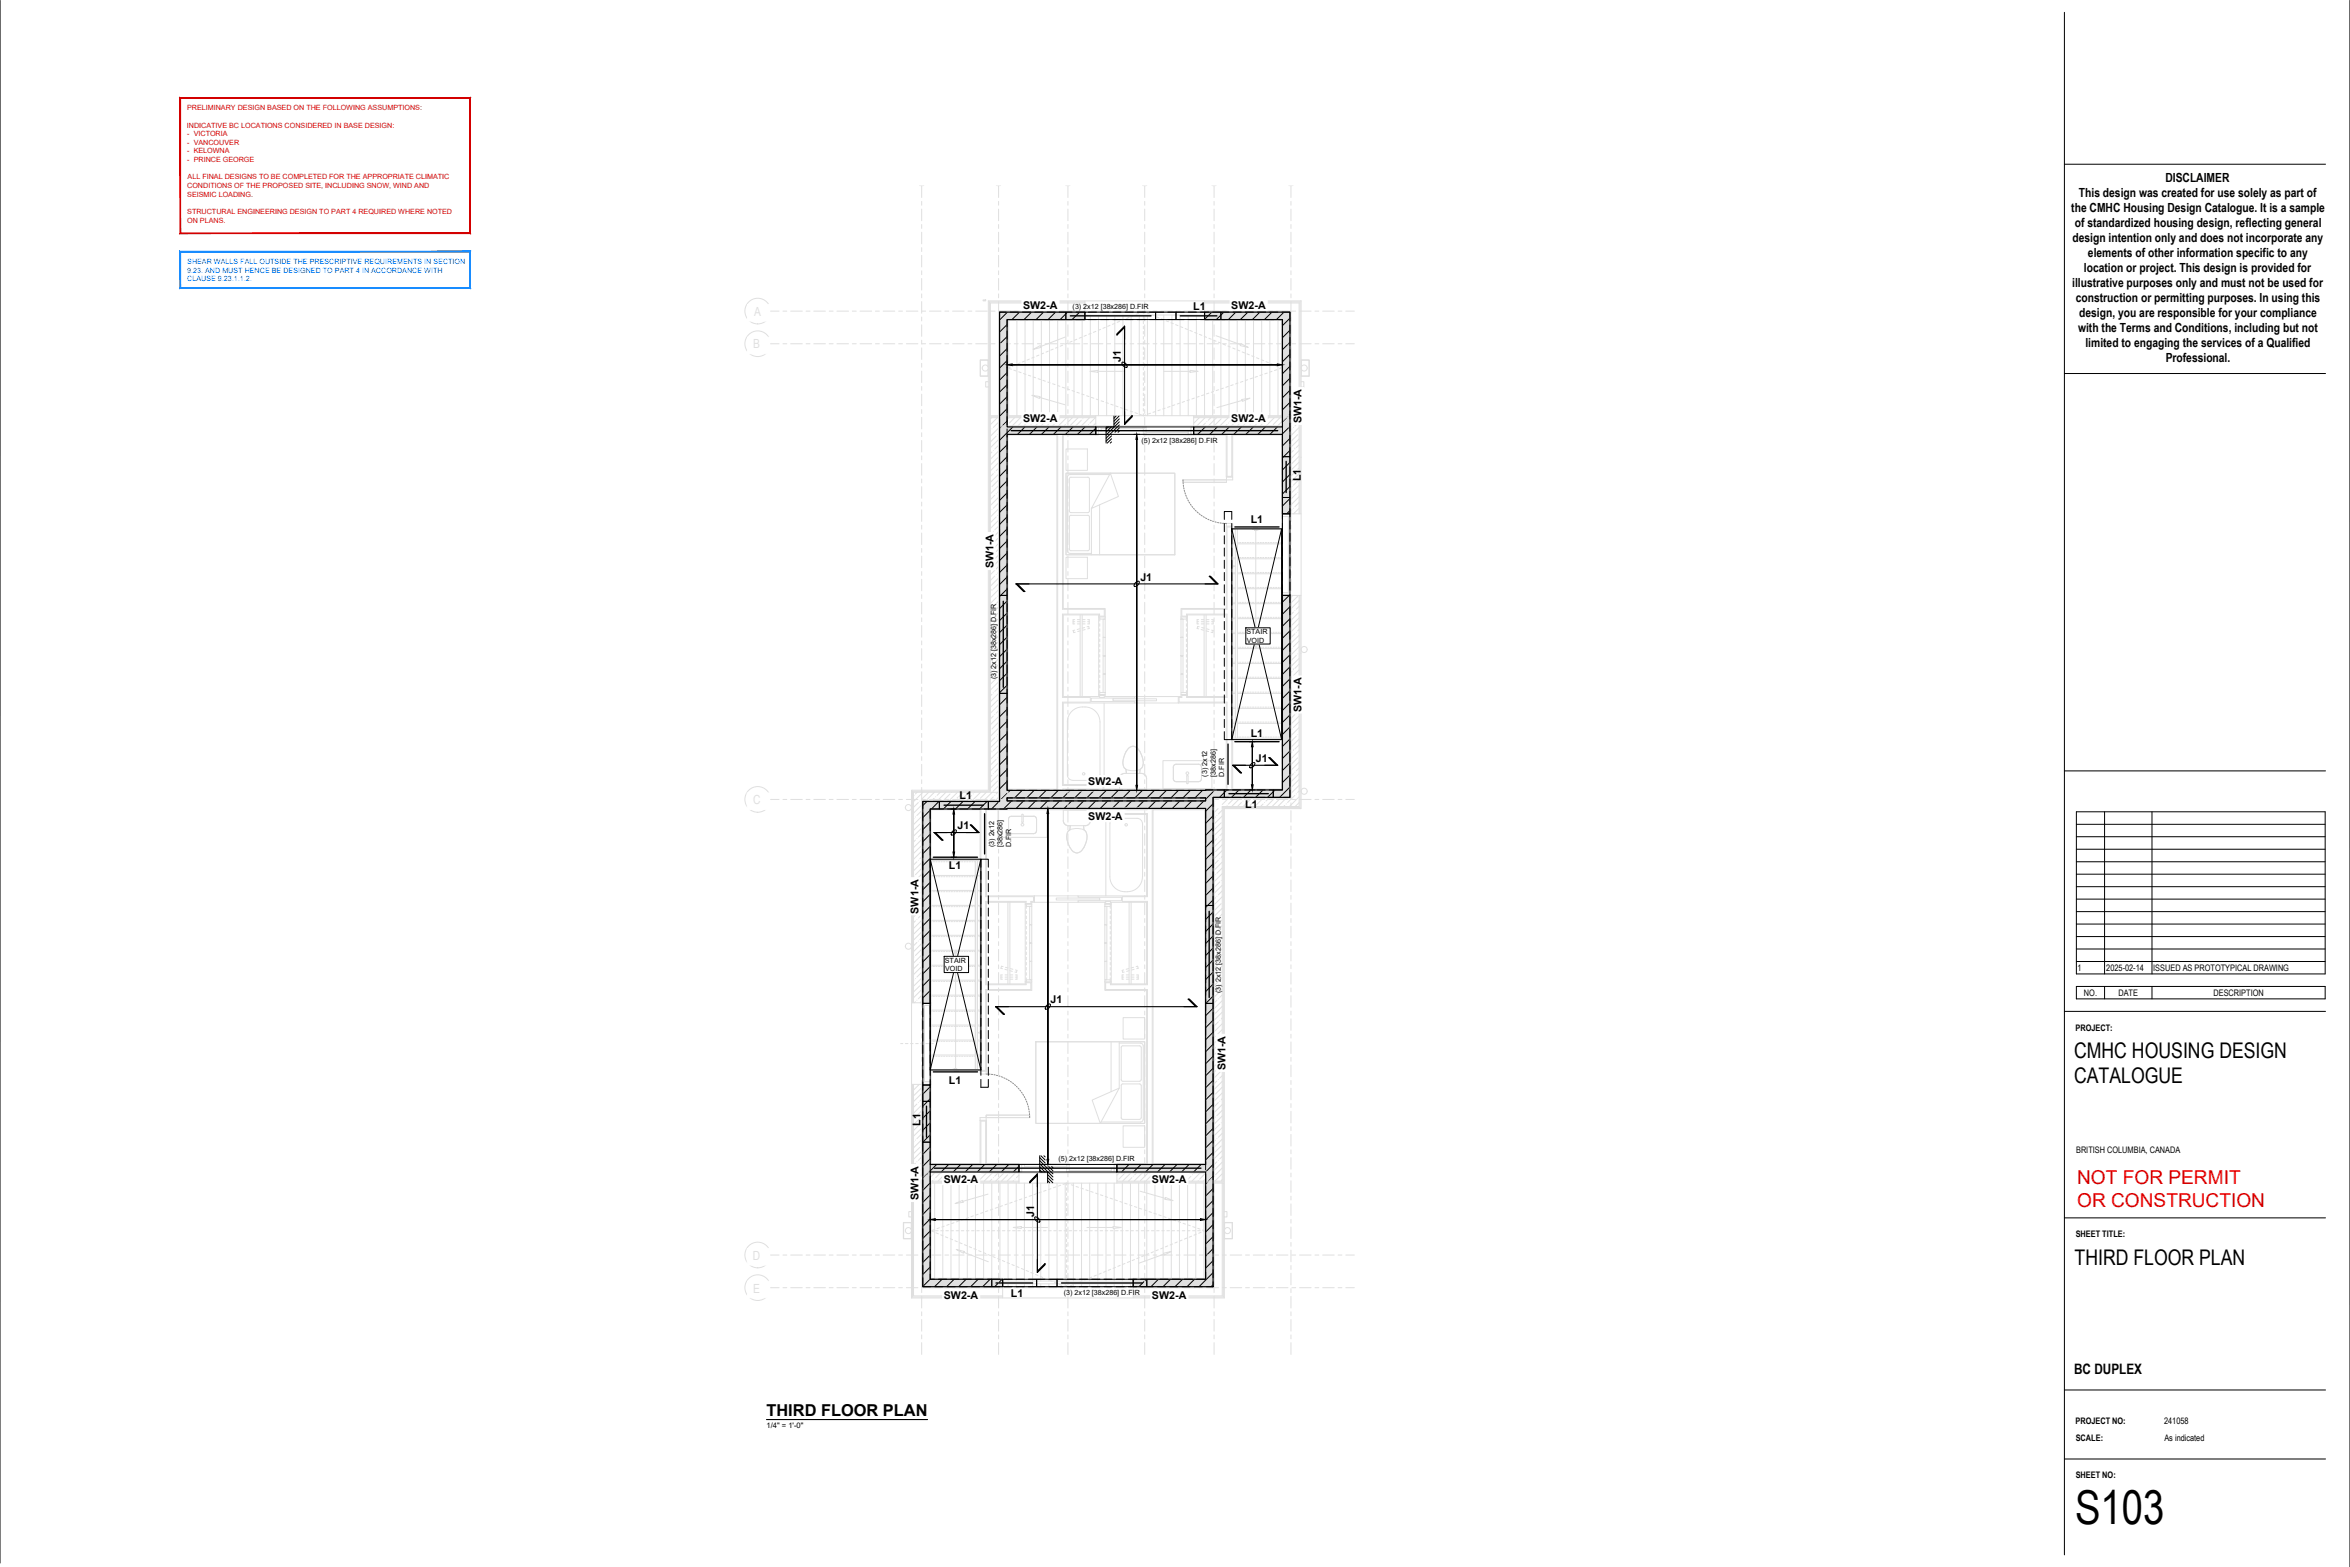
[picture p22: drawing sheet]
<svg xmlns="http://www.w3.org/2000/svg" width="914mm" height="610mm" viewBox="0 0 914 610" stroke-linecap="round" stroke-linejoin="round" font-family="sans-serif">
<defs><g id="words">
<text font-size="18.2" x="807.4" y="592.9">S103</text>
<g font-size="8.4">
<text x="807" y="411.7">CMHC HOUSING DESIGN</text>
<text x="807" y="421.5">CATALOGUE</text>
<text x="807.2" y="492.1">THIRD FLOOR PLAN</text>
</g>
<g font-size="7.4" fill="#f00">
<text x="808.2" y="460.8">NOT FOR PERMIT</text>
<text x="808.2" y="469.7">OR CONSTRUCTION</text>
</g>
<text font-size="6.4" x="298.2" y="550.9">THIRD FLOOR PLAN</text>
<text font-size="5.6" x="807" y="534.5">BC DUPLEX</text>
<g font-size="4.9">
<text x="842.6" y="70.7">DISCLAIMER</text>
<text x="808.9" y="76.5">This design was created for use solely as part of</text>
<text x="806" y="82.4">the CMHC Housing Design Catalogue. It is a sample</text>
<text x="807.3" y="88.2">of standardized housing design, reflecting general</text>
<text x="806.4" y="94">design intention only and does not incorporate any</text>
<text x="812.4" y="99.9">elements of other information specific to any</text>
<text x="810.9" y="105.7">location or project. This design is provided for</text>
<text x="806.3" y="111.5">illustrative purposes only and must not be used for</text>
<text x="807.7" y="117.4">construction or permitting purposes. In using this</text>
<text x="809" y="123.2">design, you are responsible for your compliance</text>
<text x="808.6" y="129">with the Terms and Conditions, including but not</text>
<text x="811.5" y="134.9">limited to engaging the services of a Qualified</text>
<text x="842.7" y="140.7">Professional.</text>
</g>
<g font-size="4.2">
<text x="398.1" y="120">SW2-A</text>
<text x="464.3" y="120.5">L1</text>
<text x="479.1" y="120">SW2-A</text>
<text x="436.1" y="140.7" transform="rotate(-90 436.1 140.7)">J1</text>
<text x="398.1" y="164.2">SW2-A</text>
<text x="479.1" y="164.2">SW2-A</text>
<text x="506.5" y="164.7" transform="rotate(-90 506.5 164.7)">SW1-A</text>
<text x="506.1" y="187.2" transform="rotate(-90 506.1 187.2)">L1</text>
<text x="486.7" y="203.3">L1</text>
<text x="386.5" y="221.1" transform="rotate(-90 386.5 221.1)">SW1-A</text>
<text x="443.7" y="225.9">J1</text>
<text x="506.5" y="276.9" transform="rotate(-90 506.5 276.9)">SW1-A</text>
<text x="486.7" y="286.7">L1</text>
<text x="488.7" y="296.5">J1</text>
<text x="423.4" y="305.3">SW2-A</text>
<text x="373.4" y="310.8">L1</text>
<text x="484.5" y="314.4">L1</text>
<text x="372.5" y="322.7">J1</text>
<text x="423.4" y="319">SW2-A</text>
<text x="369.2" y="337.9">L1</text>
<text x="357.4" y="355.4" transform="rotate(-90 357.4 355.4)">SW1-A</text>
<text x="408.8" y="390.2">J1</text>
<text x="476.9" y="416.3" transform="rotate(-90 476.9 416.3)">SW1-A</text>
<text x="369.2" y="421.9">L1</text>
<text x="358.2" y="437.9" transform="rotate(-90 358.2 437.9)">L1</text>
<text x="367.2" y="460.2">SW2-A</text>
<text x="448.2" y="460.2">SW2-A</text>
<text x="357.4" y="467" transform="rotate(-90 357.4 467)">SW1-A</text>
<text x="402.4" y="473.6" transform="rotate(-90 402.4 473.6)">J1</text>
<text x="367.2" y="505.3">SW2-A</text>
<text x="393.4" y="504.6">L1</text>
<text x="448.2" y="505.3">SW2-A</text>
</g>
<g font-size="3.5">
<text x="808.4" y="377.8">1</text>
<text x="819.6" y="377.8">2025-02-14</text>
<text x="837.8" y="377.8">ISSUED AS PROTOTYPICAL DRAWING</text>
<text x="810.9" y="387.5">NO.</text>
<text x="824.3" y="387.5">DATE</text>
<text x="861.3" y="387.5">DESCRIPTION</text>
<text x="807.6" y="400.9">PROJECT:</text>
<text x="807.8" y="448.6">BRITISH COLUMBIA, CANADA</text>
<text x="807.7" y="481.3">SHEET TITLE:</text>
<text x="807.6" y="554.1">PROJECT NO:</text>
<text x="842.1" y="554.1">241058</text>
<text x="807.7" y="560.7">SCALE:</text>
<text x="842.2" y="560.7">As indicated</text>
<text x="807.7" y="575">SHEET NO:</text>
</g>
<text font-size="3" x="298.2" y="555.7">1/4&quot; = 1'-0&quot;</text>
<g font-size="2.8" fill="#c00">
<text x="72.8" y="42.9">PRELIMINARY DESIGN BASED ON THE FOLLOWING ASSUMPTIONS:</text>
<text x="72.7" y="49.6">INDICATIVE BC LOCATIONS CONSIDERED IN BASE DESIGN:</text>
<text x="72.9" y="53">- VICTORIA</text>
<text x="72.9" y="56.3">- VANCOUVER</text>
<text x="72.9" y="59.7">- KELOWNA</text>
<text x="72.9" y="63.1">- PRINCE GEORGE</text>
<text x="73" y="69.8">ALL FINAL DESIGNS TO BE COMPLETED FOR THE APPROPRIATE CLIMATIC</text>
<text x="72.8" y="73.1">CONDITIONS OF THE PROPOSED SITE, INCLUDING SNOW, WIND AND</text>
<text x="72.8" y="76.5">SEISMIC LOADING.</text>
<text x="72.8" y="83.2">STRUCTURAL ENGINEERING DESIGN TO PART 4 REQUIRED WHERE NOTED</text>
<text x="72.8" y="86.6">ON PLANS.</text>
</g>
<g font-size="2.8" fill="#0080ff">
<text x="72.8" y="102.7">SHEAR WALLS FALL OUTSIDE THE PRESCRIPTIVE REQUIREMENTS IN SECTION</text>
<text x="72.8" y="106">9.23. AND MUST HENCE BE DESIGNED TO PART 4 IN ACCORDANCE WITH</text>
<text x="72.8" y="109.4">CLAUSE 9.23.1.1.2.</text>
</g>
<g font-size="2.8">
<text x="417.4" y="120.3">(3) 2x12 [38x286] D.FIR</text>
<text x="444.1" y="172.4">(5) 2x12 [38x286] D.FIR</text>
<text x="485" y="246.6">STAIR</text>
<text x="485.1" y="250">VOID</text>
<text x="387.7" y="264.3" transform="rotate(-90 387.7 264.3)">(3) 2x12 [38x286] D.FIR</text>
<text x="469.7" y="302.2" transform="rotate(-90 469.7 302.2)">(3) 2x12</text>
<text x="473" y="302.2" transform="rotate(-90 473 302.2)">[38x286]</text>
<text x="476.4" y="302.2" transform="rotate(-90 476.4 302.2)">D.FIR</text>
<text x="386.8" y="329.6" transform="rotate(-90 386.8 329.6)">(3) 2x12</text>
<text x="390.1" y="329.6" transform="rotate(-90 390.1 329.6)">[38x286]</text>
<text x="393.4" y="329.6" transform="rotate(-90 393.4 329.6)">D.FIR</text>
<text x="367.7" y="374.4">STAIR</text>
<text x="367.8" y="377.8">VOID</text>
<text x="475" y="386.3" transform="rotate(-90 475 386.3)">(3) 2x12 [38x286] D.FIR</text>
<text x="411.9" y="451.5">(5) 2x12 [38x286] D.FIR</text>
<text x="413.9" y="503.9">(3) 2x12 [38x286] D.FIR</text>
</g>
</g></defs>
<!-- layer: EQ-Shade Light -->
<g fill="#dfdfdf" stroke="#dfdfdf" stroke-width=".39">
<path d="M388.9 121.4l33.2 2.9v-2.9zM388.9 121.4l33.2 2.9h-33.2z"/>
<path d="M388.9 124.3l3 41.8v-41.8zM388.9 124.3l3 41.8h-3z"/>
<path d="M388.9 166.1l37.5 2.9v-2.9zM388.9 166.1l37.5 2.9h-37.5z"/>
<path d="M499 231.6l2.9 75.7v-75.7zM499 231.6l2.9 75.7h-2.9z"/>
<path d="M469.1 307.3l32.8 .2zM469.1 307.3l32.8 .2z"/>
<path d="M388.9 169l3 138.5v-138.5zM388.9 169l3 138.5h-3z"/>
<path d="M388.9 307.5l113 2.7v-2.7zM388.9 307.5l113 2.7h-113z"/>
<path d="M388.9 310.2l83.1 .2v-.2zM388.9 310.2l83.1 .2h-83.1z"/>
<path d="M469.1 310.4l2.9 1.2v-1.2zM469.1 310.4l2.9 1.2h-2.9z"/>
<path d="M388.9 310.4l3 1.2v-1.2zM388.9 310.4l3 1.2h-3z"/>
<path d="M388.9 311.6l83.1 .2v-.2zM388.9 311.6l83.1 .2h-83.1z"/>
<path d="M359.1 311.8l112.9 2.7v-2.7zM359.1 311.8l112.9 2.7h-112.9z"/>
<path d="M359.1 314.5l32.8 .2v-.2zM359.1 314.5l32.8 .2h-32.8z"/>
<path d="M359.1 314.7l2.8 75.6v-75.6zM359.1 314.7l2.8 75.6h-2.8z"/>
<path d="M469.1 314.5l2.9 138.5v-138.5zM469.1 314.5l2.9 138.5h-2.9z"/>
<path d="M434.6 453l37.4 2.9v-2.9zM434.6 453l37.4 2.9h-37.4z"/>
<path d="M469.1 455.9l2.9 41.8v-41.8zM469.1 455.9l2.9 41.8h-2.9z"/>
<path d="M440.9 497.7l31.1 2.9v-2.9zM440.9 497.7l31.1 2.9h-31.1z"/>
<path d="M468.7 121.4l33.2 2.9v-2.9zM468.7 121.4l33.2 2.9h-33.2z"/>
<path d="M499 124.3l2.9 41.8v-41.8zM499 124.3l2.9 41.8h-2.9z"/>
<path d="M464.5 166.1l37.4 2.9v-2.9zM464.5 166.1l37.4 2.9h-37.4z"/>
<path d="M499 169l2.9 30.9v-30.9zM499 169l2.9 30.9h-2.9z"/>
<path d="M359.1 422.1l2.8 30.9v-30.9zM359.1 422.1l2.8 30.9h-2.8z"/>
<path d="M359.1 453l37.4 2.9v-2.9zM359.1 453l37.4 2.9h-37.4z"/>
<path d="M359.1 455.9l2.8 41.8v-41.8zM359.1 455.9l2.8 41.8h-2.8z"/>
<path d="M359.1 497.7l31 2.9v-2.9zM359.1 497.7l31 2.9h-31z"/>
</g>
<g fill="none" stroke="#000" stroke-width=".39">
<path d="M391.9 126.3l-3 2.9M391.9 131l-3 2.8M391.9 135.6l-3 2.9M392 121.4l-3.1 3.1M396.7 121.4l-2.9 2.9M401.4 121.4l-2.9 2.9M406 121.4l-2.8 2.9M410.7 121.4l-2.9 2.9M415.4 121.4l-2.9 2.9M420.1 121.4l-2.9 2.9M422.1 124l-.2 .3M471.5 121.4l-2.8 2.8"/>
<path d="M476.2 121.4l-2.9 2.9M480.9 121.4l-2.9 2.9M485.6 121.4l-3 2.9M490.2 121.4l-2.9 2.9M494.9 121.4l-2.9 2.9M499.6 121.4l-2.9 2.9M501.9 123.8l-2.9 2.9M501.9 128.4l-2.9 3M501.9 133.1l-2.9 2.9M501.9 137.8l-2.9 2.9M391.9 140.3l-3 2.9M391.9 145l-3 2.9"/>
<path d="M391.9 149.6l-3 2.9M391.9 154.3l-3 2.9M391.9 159l-3 2.9M501.9 142.5l-2.9 2.9M501.9 147.1l-2.9 3M501.9 151.8l-2.9 2.9M501.9 156.5l-2.9 2.9M391.9 163.7l-3 2.9M391.9 173l-3 2.9M391.9 177.7l-3 2.9M394.1 166.1l-5.2 5.2M398.8 166.1l-2.9 2.9"/>
<path d="M403.5 166.1l-2.9 2.9M408.2 166.1l-2.9 2.9M412.9 166.1l-3 2.9M417.5 166.1l-2.9 2.9M422.2 166.1l-2.9 2.9M426.4 166.6l-2.4 2.4M469 166.1l-2.9 2.9M473.6 166.1l-2.9 2.9M478.3 166.1l-2.9 2.9M483 166.1l-2.9 2.9M487.7 166.1l-2.9 2.9M492.4 166.1l-3 2.9"/>
<path d="M497 166.1l-2.9 2.9M501.9 161.2l-2.9 2.9M501.9 170.5l-2.9 3M501.9 175.2l-2.9 2.9M501.9 179.9l-2.9 2.9M501.9 165.9l-3.1 3.1M391.9 182.4l-3 2.9M391.9 187.1l-3 2.9M391.9 191.7l-3 3M391.9 196.4l-3 2.9M501.9 198.6l-1.2 1.3M501.9 184.6l-2.9 2.9"/>
<path d="M501.9 189.3l-2.9 2.9M501.9 193.9l-2.9 2.9M391.9 201.1l-3 2.9M391.9 205.8l-3 2.9M391.9 210.5l-3 2.9M391.9 215.1l-3 3M391.9 219.8l-3 2.9M391.9 224.5l-3 2.9M391.9 229.2l-3 2.9M391.9 233.8l-3 2.9M391.9 238.5l-3 2.9M501.7 231.6l-2.7 2.6"/>
<path d="M501.9 236l-2.9 2.9M391.9 243.2l-3 2.9M391.9 247.9l-3 2.9M391.9 252.6l-3 2.8M391.9 257.2l-3 2.9M501.9 240.7l-2.9 2.9M501.9 245.4l-2.9 2.9M501.9 250l-2.9 3M501.9 254.7l-2.9 2.9M501.9 259.4l-2.9 2.9M391.9 261.9l-3 2.9M391.9 266.6l-3 2.9"/>
<path d="M391.9 271.3l-3 2.9M391.9 275.9l-3 2.9M501.9 264.1l-2.9 2.9M501.9 268.7l-2.9 3M501.9 273.4l-2.9 3M501.9 278.1l-2.9 2.9M391.9 280.6l-3 2.9M391.9 285.3l-3 2.9M391.9 289.9l-3 3M391.9 294.6l-3 2.9M391.9 299.3l-3 2.9M501.9 282.8l-2.9 2.9"/>
<path d="M501.9 287.5l-2.9 2.9M501.9 292.1l-2.9 3M501.9 296.8l-2.9 2.9M360.7 311.8l-1.6 1.6M361.9 315.2l-2.8 2.9M361.9 319.9l-2.8 2.9M365.3 311.8l-2.9 2.9M370 311.8l-2.9 2.9M374.7 311.8l-2.9 2.9M379.4 311.8l-2.9 2.9M384.1 311.8l-3 2.9M388.7 311.8l-2.9 2.9"/>
<path d="M391.9 304l-3 2.9M393 307.5l-4.1 4.1M393.6 311.6l-3.1 3.1M397.7 307.5l-2.9 2.9M398.3 311.6l-2.9 2.9M402.4 307.5l-2.9 2.9M403 311.6l-3 2.9M407.1 307.5l-3 2.9M407.6 311.6l-2.9 2.9M411.8 307.5l-3 2.9M412.3 311.6l-2.9 2.9M416.4 307.5l-2.9 2.9"/>
<path d="M417 311.6l-2.9 2.9M421.1 307.5l-2.9 2.9M421.7 311.6l-2.9 2.9M425.8 307.5l-2.9 2.9M426.4 311.6l-3 2.9M430.5 307.5l-3 2.9M431 311.6l-2.9 2.9M435.1 307.5l-2.9 2.9M435.7 311.6l-2.9 2.9M439.8 307.5l-2.9 2.9M440.4 311.6l-2.9 2.9M444.5 307.5l-2.9 2.9"/>
<path d="M445.1 311.6l-3 2.9M449.2 307.5l-2.9 2.9M449.8 311.6l-3 2.9M453.8 307.5l-2.9 2.9M454.4 311.6l-2.9 2.9M458.5 307.5l-2.9 2.9M459.1 311.6l-2.9 2.9M463.2 307.5l-2.9 2.9M463.8 311.6l-2.9 2.9M467.9 307.5l-2.9 2.9M468.5 311.6l-3 2.9M472 312.7l-2.9 2.9"/>
<path d="M472 317.4l-2.9 2.9M472.8 307.3l-3.7 3.6M477.4 307.3l-2.9 2.9M482.1 307.3l-2.9 2.9M486.8 307.3l-2.9 2.9M491.5 307.3l-2.9 2.9M496.1 307.3l-2.9 2.9M501.9 301.5l-2.9 2.9M501.9 306.2l-4 4M361.9 324.5l-2.8 2.9M361.9 329.2l-2.8 2.9M361.9 333.9l-2.8 2.9"/>
<path d="M361.9 338.6l-2.8 2.9M472 322.1l-2.9 2.8M472 326.7l-2.9 2.9M472 331.4l-2.9 2.9M472 336.1l-2.9 2.9M361.9 343.3l-2.8 2.8M361.9 347.9l-2.8 2.9M361.9 352.6l-2.8 2.9M361.9 357.3l-2.8 2.9M472 340.7l-2.9 3M472 345.4l-2.9 2.9M472 350.1l-2.9 2.9"/>
<path d="M472 354.8l-2.9 2.9M472 359.4l-2.9 3M361.9 361.9l-2.8 3M361.9 366.6l-2.8 2.9M361.9 371.3l-2.8 2.9M361.9 376l-2.8 2.9M472 364.1l-2.9 3M472 368.8l-2.9 2.9M472 373.5l-2.9 2.9M472 378.2l-2.9 2.9M361.9 380.6l-2.8 3M361.9 385.3l-2.8 2.9"/>
<path d="M362 390l-.4 .3M472 382.8l-2.9 3M472 387.5l-2.9 2.9M472 392.2l-2.9 2.9M472 396.9l-2.9 2.9M472 401.6l-2.9 2.9M472 406.2l-2.9 3M472 410.9l-2.9 2.9M472 415.6l-2.9 2.9M361.9 422.8l-2.8 2.9M361.9 432.1l-2.8 2.9M361.9 427.4l-2.8 3"/>
<path d="M361.9 436.8l-2.8 2.9M472 420.3l-2.9 2.9M472 425l-2.9 2.8M472 429.6l-2.9 2.9M472 434.3l-2.9 2.9M472 439l-2.9 2.9M361.9 441.5l-2.8 2.9M361.9 446.1l-2.8 3M361.9 450.8l-2.8 2.9M364.5 453l-5.4 5.4M369.1 453l-2.9 2.9M373.8 453l-2.9 2.9"/>
<path d="M378.5 453l-2.9 2.9M383.2 453l-2.9 2.9M387.8 453l-2.9 2.9M392.5 453l-2.9 2.9M396.5 453.7l-2.2 2.2M434.6 453h.1M439.3 453l-2.9 2.9M444 453l-3 2.9M448.6 453l-2.9 2.9M453.3 453l-2.9 2.9M458 453l-2.9 2.9M462.7 453l-3 2.9"/>
<path d="M467.4 453l-3 2.9M472 443.7l-2.9 2.8M472 448.3l-2.9 2.9M472 453l-2.9 2.9M472 457.7l-2.9 2.9M361.9 464.9l-2.8 2.8M361.9 478.9l-2.8 2.9M361.9 460.2l-2.8 2.9M361.9 469.5l-2.8 2.9M361.9 474.2l-2.8 2.9M472 462.4l-2.9 2.9M472 467l-2.9 2.9"/>
<path d="M472 471.7l-2.9 2.9M472 476.4l-2.9 2.9M361.9 488.2l-2.8 2.9M361.9 497.6l-2.8 2.9M361.9 483.6l-2.8 2.9M361.9 492.9l-2.8 2.9M366.6 497.7l-3 2.9M371.3 497.7l-3 2.9M375.9 497.7l-2.9 2.9M380.6 497.7l-2.9 2.9M385.3 497.7l-2.9 2.9M390 497.7l-3 2.9"/>
<path d="M441.4 497.7l-.5 .4M446.1 497.7l-2.9 2.9M450.7 497.7l-2.8 2.9M455.4 497.7l-2.9 2.9M460.1 497.7l-2.9 2.9M464.8 497.7l-2.9 2.9M472 499.8l-.8 .8M472 481.1l-2.9 2.9M472 485.7l-2.9 3M472 490.4l-2.9 2.9M472 495.1l-5.5 5.5"/>
</g>
<!-- layer: A103-3 - THIRD FLOOR PLAN|I-FURN -->
<g fill="none" stroke="#dfdfdf" stroke-width=".39">
<path d="M414.8 174.7h8.3v8.3h-8.3zM414.8 184.1h42.3v31.7h-42.3zM415.3 185.7l.1 28.9 .4 .5 .6 .2h8.3M416.7 185.7h6.6M423.3 185.6l.6 .7v12.5l-.6 .6h-6.6l-.6-.4v-12.8l.6-.6M424.7 197.8v18M427.8 196.4v19.4M431.8 184.6h-15.4l-.6 .2-.5 .8M432 184.1l3.2 9-10.5 4.7zM414.8 216.8h8.3v8.3h-8.3zM416.3 200.6l7-.2 .5 .4 .1 12.8-.4 .6h-6.8l-.6-.3zM397.6 316.9l.5 .1v2.7l-.3 .3-.2-.1z"/>
<path d="M398.1 317.6h4.2M402.3 317.5l.8 .5 .2 .6v4.7l-.4 .8-9.4 .2-.6-.2-.5-.9 .2-5.2 .9-.4h4.1M461.8 301.9l.2-.3 .3 .3M461.8 304.1h-4.2l-.8-.5-.2-5.2 .4-.9 9.4-.2 .9 .4 .2 5.3-.2 .6-.9 .5h-4.1M461.8 301.9v2.7l.2 .3 .3-.3M462.3 301.9v2.8M437 395.9h8.4v8.3h-8.4zM403 405.3h42.4v31.7h-42.4zM432.3 405.3v19.4M435.5 405.8h8.3l.6 .2 .4 .5 .1 29M435.5 405.3v18M443.4 406.9l.7 .6-.1 12.5-.6 .6"/>
<path d="M443.4 406.9h-6.5l-.7 .6 .1 12.7 .6 .4 6.5 .1M425 428l10.5-4.7-7.4 13.7zM436.9 435.5h6.5M437 438h8.4v8.3h-8.4zM443.4 421.7l.7 .6-.1 12.5-.6 .6M443.4 421.7h-6.5l-.6 .4v12.7l.6 .6M444.8 435.5l-.2 .6-.8 .4h-15.4"/>
<circle cx="462" cy="300.8" r=".51"/>
<circle cx="397.8" cy="320.8" r=".51"/>
</g>
<!-- layer: A103-3 - THIRD FLOOR PLAN|A-ROOF -->
<path d="M506.2 117.1l.1 31.4M506.3 150.6l-.1 27.3M498.7 161.6v.1M506.2 254.1v60.5M354.9 307.4v60.1M354.9 444.1l-.2 27.2M354.7 473.4l.2 31.5" fill="none" stroke="#dfdfdf" stroke-width=".39"/>
<!-- layer: A103-3 - THIRD FLOOR PLAN|A-WALL -->
<g fill="none" stroke="#dfdfdf" stroke-width=".39">
<path d="M422.1 117.4h-37.1v44.3h3.5v-40.7h33.6M422.1 117.9h-36.7v43.8M422.1 117.1h46.6M468.7 117.4h37.2v44.2M468.7 117.9h36.8v43.7M506.2 117.1h-37.5v7.6h30v36.9h7.5M422.1 121.4h-33.2v40.3M422.1 124.3h-30.2v37.4M468.7 121.4h33.2v40.2M468.7 124.3h30.3v37.3M468.7 121h33.6v40.6M384.6 148.5v-31.4h37.5v7.6h-29.9v37h114"/>
<path d="M384.6 150.6v156.8h-29.7M391.9 169h19.7v138.5h-19.7zM426.4 169h-13v68h16.3v2.7h-1.9v-.8h-14.4v32.4h10.9v1.9h-10.9v32.4h15.8v1.8h-15.5M426.4 162.1h-41.4v145.7h-29.9v82.3M426.4 161.7v7.6h-12.7M426.4 162.5h-41v145.4M426.4 166.1h-37.5v141.8M464.5 166.1h37.4v33.8M464.5 161.7v7.6h12.6M464.5 162.1h41.4v37.8M464.5 162.5h41v37.4M464.5 169h12.9v16.3h1.9v-16.3h19.7v30.9"/>
<path d="M479.6 169.3h19.1v30.6h7.6M506.3 177.9v74.7M502.3 199.9v-34.2h-113.8v142.2M499 231.6v75.7h-19.7v-102.3h-1.9v32h-17.6v2.7h1.9v-.8h15.7v32.4h-15.7v-.8h-1.9v.8h-1v1.9h18.6v34.1h-1.8M501.9 231.6v78.6h-26.3M502.3 231.6v79h-26.7M505.5 231.6v82.2h-29.9M505.9 231.6v82.6h-30.3M506.3 231.6h-7.6v75.4h-19.1M506.3 252.9v1.2M427.8 271.3v-.8h1.9v.8M381.4 315h-19.1v75.1h-7.6"/>
<path d="M383.9 315h62.3M391.9 307.2h19.7M392.2 310.4h76.4M392.2 310.7h76.4M392.2 311.2h76.4M392.2 314.7h-8.7v34.1h18.7v1.9h-1.1v.8h-1.8v-.8h-15.8v32.4h15.8v-.8h1.8v2.7h-17.6v31.4h-1.8v-101.7h-19.7l-.1 75.4M392.2 307.9v3.5h-33.6v78.7M392.2 308.2h-36.7v81.9M413.4 307.2h55.2M413.4 307v.5h55.2M413.7 307h54.9M446.2 314.6h-15.4v1.9h15.7v32.3h-9.8v1.9h9.8v32.4h-14.4v-.8h-1.9v2.7h16.3v68h-11.9"/>
<path d="M446.5 314.7v.3M468.6 311.6l-109.5 .2v78.3M468.6 314.5h-76.4v.2h76.9M469.1 314.6v138.4h-20.8v-138.3M472 314.6v141.3h-37.4M472.4 314.6v141.7h-113.8v-34.4M475.6 314.6v144.9h-41M475.6 307h1.5M476 314.4v145.5h-41.4M506.2 314.6h-29.8v156.7M432.1 350.7v.8h-1.9v-.8M354.7 367.5v76.6"/>
<path d="M354.7 421.9h7.6v30.8h19.1M355.1 421.9v38h41.4M355.5 421.9v37.6h41M359.1 421.9v34h37.4M361.9 421.9v31.1h19.8v-16.9h1.8v16.9h13M383.9 452.7h12.6v7.6M446.2 452.7h-11.6v7.6M355.5 460.3v43.8h34.6M359.1 460.3v40.3h31M361.9 460.3v37.4h28.2M469.1 460.3v37.4h-28.2M472 460.3v40.3h-31.1"/>
<path d="M475.6 460.3v43.8h-34.7M476.4 473.4v31.5h-35.5v-7.6h27.9v-37h-106.5v37h27.8v7.6h-35.2M390.1 500.9h-31.5v-40.6h-3.5v44.2h35M390.1 504.9h50.8M390.1 500.5h50.8M440.9 500.9h31.5v-40.6h3.6v44.2h-35.1"/>
</g>
<!-- layer: A103-3 - THIRD FLOOR PLAN|A-FLOR -->
<path d="M479.6 205.7h1.1M481.5 205.7h17.2M362.3 416.2h17.2M380.3 416.2h1.1" fill="none" stroke="#dfdfdf" stroke-width=".39"/>
<!-- layer: A103-3 - THIRD FLOOR PLAN|A-WALL-PATT -->
<g fill="none" stroke="#dfdfdf" stroke-width=".39">
<path d="M385.4 167.4h.1M385.8 162.5l-.4 .4M386 166.8v.1M386 175.8l-.6 .6M386.5 175.3h.1M387.6 169.7l-2.2 2.2M388.1 162.5l-2.7 2.7M388.2 178.1l-2.8 2.8M388.2 169.1h.1M388.5 173.2l-1.4 1.5M388.5 171l-3.1 3.2M388.5 175.5l-3.1 3.1"/>
<path d="M388.5 180l-3.1 3.2M388.5 166.5l-3.1 3.2M389.3 163.5l-2.8 2.8M389.9 162.9h.1M392.1 165.1v.1M392.6 162.5l-3.2 3.2M394.8 162.5l-2.1 2.1M397.1 162.5l-3.2 3.2M397.8 164l-1.7 1.7M398.3 163.4v.1M399.3 162.5l-.4 .4M401.5 162.5l-3.1 3.2"/>
<path d="M403.8 162.5l-2.7 2.7M406 162.5l-3.2 3.2M406.2 164.6l-1.1 1.1M406.8 164h-.1M408.3 162.5l-1 1M410.5 162.5l-3.1 3.2M412.3 162.9l-2.7 2.8M414.6 165.2l-.5 .5M415 162.5l-3.2 3.2M415.2 164.6h-.1M417.3 162.5l-1.6 1.5M419.5 162.5l-3.2 3.2"/>
<path d="M420.8 163.5l-2.2 2.2M421.3 162.9h.1M423.6 165.1v.1M424 162.5l-3.2 3.2M426.2 162.5l-2.1 2.1M426.4 164.6l-1.1 1.1M466.7 162.5l-2.2 2.2M468.9 162.5l-3.2 3.2M469 164.6l-1 1.1M469.6 164h.1M471.1 162.5l-1 1M473.4 162.5l-3.2 3.2"/>
<path d="M475.2 162.9l-2.8 2.8M477.4 165.2l-.5 .5M477.9 162.5l-3.2 3.2M478 164.6h.1M480.1 162.5l-1.5 1.5M482.4 162.5l-3.2 3.2M483.6 163.5l-2.2 2.2M484.2 162.9h.1M486.4 165.1v.1M486.8 162.5l-3.1 3.2M489.1 162.5l-2.1 2.1M491.3 162.5l-3.1 3.2"/>
<path d="M492.1 164l-1.7 1.7M492.6 163.4v.1M493.6 162.5l-.5 .4M495.8 162.5l-3.1 3.2M498.1 162.5l-2.7 2.7M500.3 162.5l-3.2 3.2M500.5 164.6l-1.1 1.1M501.1 164h-.1M502.6 162.5l-1 1M502.7 166.9l-.4 .4M503.3 166.3h.1M503.3 175.3l-1 .9"/>
<path d="M503.8 174.7h.1M504.8 162.5l-3.2 3.2M505 169.1l-2.7 2.6M505.5 173l-1.1 1.1M505.5 164.1l-1.7 1.6M505.5 177.5l-2.8 2.8M505.5 170.8l-3.2 3.2M505.5 175.3l-3.2 3.2M505.5 166.3l-3.2 3.2M505.5 179.8l-3.2 3.2M385.4 189.8v.1M385.4 198.8v.1"/>
<path d="M386 198.3h.1M386.5 184.3l-1.1 1.1M387.1 192.7l-1.7 1.7M387.1 183.7h.1M387.7 192.1h-.1M388.5 182.2l-.9 .9M388.5 195.7l-2 2M388.5 186.7l-2.5 2.6M388.5 191.2l-.3 .4M388.5 184.5l-3.1 3.1M388.5 188.9l-3.1 3.2M388.5 193.5l-3.1 3.1"/>
<path d="M388.5 197.9l-3.1 3.2M502.7 198.3l-.4 .3M502.7 189.3h.1M503.3 197.7h.1M503.8 183.7l-1.5 1.5M504.4 183.1h.1M504.4 192.1l-2.1 2.1M505 191.5v.1M505.5 195.5l-1.7 1.7M505.5 186.5l-2.2 2.2M505.5 182l-.5 .6M505.5 197.7l-2.2 2.2"/>
<path d="M505.5 184.3l-3.2 3.1M505.5 188.8l-3.2 3.1M505.5 193.3l-3.2 3.1M386 207.3l-.6 .6M386.5 206.7h.1M386.5 215.7l-1.1 1.1M387.1 215.1h.1M387.6 201.1l-2.2 2.2M388.2 209.5l-2.8 2.8M388.2 200.5h.1M388.5 213.6l-.9 1M388.5 204.7l-1.4 1.4"/>
<path d="M388.5 218.2l-2.5 2.5M388.5 202.4l-3.1 3.2M388.5 206.9l-3.1 3.2M388.5 211.4l-3.1 3.2M388.5 215.9l-3.1 3.2M385.4 221.3h.1M385.4 230.3h.1M386 229.7h.1M386 238.7l-.6 .6M386.5 238.1h.1M387.1 224.1l-1.7 1.7M387.6 223.5h.1"/>
<path d="M387.6 232.5l-2.2 2.3M388.2 231.9v.1M388.5 236.1l-1.4 1.5M388.5 227.1l-2 2.1M388.5 222.6l-.3 .4M388.5 220.4l-3.1 3.2M388.5 224.9l-3.1 3.1M388.5 229.4l-3.1 3.2M388.5 233.9l-3.1 3.1M388.5 238.3l-3.1 3.2M503 231.6l-.7 .7M503.3 238.1l-1 1"/>
<path d="M503.8 237.5v.1M505 232l-2.7 2.6M505.5 235.9l-1.1 1.1M505.5 233.6l-3.2 3.2M505.5 238.2l-3.2 3.1M385.4 252.7h.1M386.5 247.1l-1.1 1.1M387.1 255.5l-1.7 1.7M387.1 246.5v.1M387.6 255h.1M388.2 240.9l-2.8 2.8M388.5 245.1l-.9 .9"/>
<path d="M388.5 258.6l-2 2M388.5 249.6l-2.5 2.6M388.5 254.1l-.3 .3M388.5 242.9l-3.1 3.1M388.5 251.8l-3.1 3.2M388.5 256.3l-3.1 3.2M388.5 247.3l-3.1 3.2M502.7 252.1v.1M503.8 246.6l-1.5 1.4M504.4 246h.1M504.4 255l-2.1 2M504.9 254.4h.1"/>
<path d="M505.5 244.9l-.6 .5M505.5 258.3l-1.7 1.7M505.5 249.4l-2.2 2.2M505.5 240.4l-2.8 2.8M505.5 242.6l-3.2 3.2M505.5 247.1l-3.2 3.2M505.5 251.6l-3.2 3.2M505.5 256.1l-3.2 3.2M385.4 261.7h.1M386 261.1h.1M386 270.1l-.6 .6M386.5 278.6l-1.1 1.1"/>
<path d="M386.5 269.5v.1M387.1 278h.1M387.6 263.9l-2.2 2.3M388.2 272.4l-2.8 2.8M388.2 263.3v.1M388.5 276.5l-.9 .9M388.5 267.5l-1.4 1.5M388.5 278.8l-3.1 3.1M388.5 260.8l-3.1 3.2M388.5 265.3l-3.1 3.2M388.5 269.8l-3.1 3.1M388.5 274.3l-3.1 3.2"/>
<path d="M502.7 261.1l-.4 .4M503.3 260.6h.1M503.3 269.6l-1 .9M503.8 269h.1M503.8 278l-1.5 1.5M504.4 277.4h.1M504.9 263.4l-2.6 2.6M505.5 276.3l-.6 .6M505.5 267.3l-1.1 1.1M505.5 271.8l-2.8 2.8M505.5 260.6l-3.2 3.2M505.5 265.1l-3.2 3.2"/>
<path d="M505.5 269.6l-3.2 3.1M505.5 274.1l-3.2 3.1M505.5 278.6l-3.2 3.1M385.4 284.1v.1M385.4 293.1v.1M386 292.6h.1M387.1 286.9l-1.7 1.8M387.6 286.4h.1M387.6 295.4l-2.2 2.2M388.2 294.8h.1M388.5 299l-1.4 1.4M388.5 290l-2 2"/>
<path d="M388.5 281l-2.5 2.6M388.5 285.5l-.3 .3M388.5 287.7l-3.1 3.2M388.5 292.2l-3.1 3.2M388.5 296.7l-3.1 3.2M388.5 283.2l-3.1 3.2M502.7 292.6l-.4 .3M502.7 283.6h.1M503.3 292h.1M504.4 286.4l-2.1 2.1M504.9 285.8h.1M504.9 294.8l-2.6 2.7"/>
<path d="M505.5 298.8l-1.1 1.1M505.5 289.8l-1.7 1.6M505.5 280.8l-2.2 2.2M505.5 283l-3.2 3.2M505.5 287.5l-3.2 3.2M505.5 296.5l-3.2 3.2M505.5 292l-3.2 3.2M355.6 318.4l-.1 .2M355.7 309.4h-.1M356.2 317.8h.1M356.8 308.2l-.6 .7M357.3 312.2l-1.8 1.9"/>
<path d="M357.9 311.6h.1M358.6 315.4l-1.8 1.9M358.6 317.6l-3.1 3.2M358.6 313.2l-3.1 3.1M359.1 308.2l-3.6 3.6M361.2 308.3l-2.7 2.8M363.5 310.6l-.8 .8M363.6 308.2l-3.2 3.2M364.1 310h.1M365.8 308.2l-1.2 1.2M368.1 308.2l-3.2 3.2M369.7 308.9l-2.6 2.5"/>
<path d="M370.3 308.3h-.1M371.9 311.1l-.3 .3M372.5 310.5h.1M372.6 308.2l-3.2 3.2M374.8 308.2l-1.7 1.8M377 308.2l-3.1 3.2M378.1 309.4l-2 2M378.7 308.8v.1M379.3 308.2l-.1 .1M380.9 311.1h.1M381.5 308.2l-3.1 3.2M383.8 308.2l-2.3 2.3"/>
<path d="M386 301.6l-.6 .6M386 308.2l-3.1 3.2M386.5 310l-1.4 1.4M386.5 301h.1M387.1 309.4h.1M388.2 303.8l-2.8 2.8M388.3 308.2l-.7 .7M388.5 305.7l-2.1 2.2M388.5 301.2l-3.1 3.2M390.5 308.2l-3.2 3.2M392.2 311l-.4 .4M392.2 308.8l-2.3 2.3"/>
<path d="M473 317.8l-.6 .5M473.5 317.3h.1M474 314.6l-1.6 1.5M475.6 315.2l-1.5 1.5M475.6 317.4l-3.2 3.2M477.5 313.3h-.1M477.9 310.6l-2.3 2.3M480.2 310.6l-2.2 2.2M482.4 310.6l-3.2 3.2M483.1 312.2l-1.6 1.6M483.6 311.6h.1M484.7 310.6l-.5 .5"/>
<path d="M486.9 310.6l-3.2 3.2M489.2 310.6l-2.8 2.7M491.4 310.6l-3.2 3.2M491.5 312.8l-1 1M492.1 312.2h.1M493.6 310.6l-1 1M495.9 310.6l-3.2 3.2M497.7 311.1l-2.7 2.7M499.9 313.3l-.4 .5M500.4 310.6l-3.2 3.2M500.5 312.7v.1M503.3 301l-1 .9"/>
<path d="M503.8 300.4h.1M503.8 309.4l-2.8 2.8M504.4 308.8v.1M505.5 307.7l-.6 .6M505.5 312.2l-1.6 1.6M505.5 303.2l-2.8 2.8M505.5 301l-3.2 3.2M505.5 305.5l-3.2 3.2M505.5 310l-3.8 3.8M356.2 326.8l-.7 .8M356.8 335.2l-1.3 1.3M356.8 326.2h.1"/>
<path d="M357.4 334.6l-.1 .1M357.9 320.6l-2.4 2.4M358.5 329.1l-2.9 2.8M358.5 320v.1M358.6 337.9l-2.4 2.4M358.6 326.6l-3.1 3.2M358.6 331.1l-3.1 3.2M358.6 322.1l-3.1 3.2M358.6 335.6l-3.1 3.2M358.6 333.3l-.7 .8M358.6 324.4l-1.3 1.3M473.5 326.2l-1.1 1.1"/>
<path d="M474.1 334.7l-1.7 1.6M474.1 325.6v.1M474.7 334.1h-.1M475.2 320.1l-2.8 2.8M475.6 337.6l-2.1 2.1M475.6 328.6l-2.6 2.7M475.6 321.9l-3.2 3.2M475.6 326.4l-3.2 3.2M475.6 330.9l-3.2 3.2M475.6 335.4l-3.2 3.2M475.6 339.9l-3.2 3.1M475.6 333.2l-.4 .4"/>
<path d="M475.6 324.2l-1 .9M355.6 349.8l-.1 .2M355.7 340.8l-.1 .1M356.2 349.2h.1M356.2 358.2l-.7 .8M356.8 357.6v.1M357.3 343.6l-1.8 1.9M357.9 352.1l-2.4 2.4M357.9 343.1h.1M358.5 351.5h.1M358.6 346.8l-1.8 1.9M358.6 342.3l-.1 .2"/>
<path d="M358.6 340.1l-3.1 3.2M358.6 344.6l-3.1 3.1M358.6 349.1l-3.1 3.1M358.6 353.6l-3.1 3.1M358.6 358l-3.1 3.2M358.6 355.8l-1.3 1.3M473 340.3h.1M473 349.2l-.6 .6M473.5 348.7h.1M473.5 357.7l-1.1 1.1M474.1 357.1h.1M474.6 343.1l-2.2 2.2"/>
<path d="M475.2 351.5l-2.8 2.8M475.2 342.5h.1M475.6 346.6l-1.5 1.5M475.6 348.9l-3.2 3.1M475.6 353.3l-3.2 3.2M475.6 357.9l-3.2 3.1M475.6 344.4l-3.2 3.2M475.6 355.6l-1 1M355.7 372.3h-.1M356.8 366.6l-1.3 1.3M357.3 375.1l-1.8 1.8M357.4 366.1h-.1"/>
<path d="M357.9 374.5h.1M358.5 360.5l-2.9 2.8M358.6 378.2l-1.8 1.9M358.6 369.3l-2.4 2.4M358.6 373.8l-.1 .1M358.6 362.5l-3.1 3.2M358.6 367l-3.1 3.2M358.6 371.5l-3.1 3.2M358.6 376l-3.1 3.2M358.6 364.8l-.7 .7M473 371.7h.1M474.1 366.1l-1.7 1.6"/>
<path d="M474.6 374.5l-2.2 2.2M474.7 365.5h-.1M475.2 373.9h.1M475.6 378l-1.5 1.6M475.6 369.1l-2.1 2.1M475.6 360.1l-2.6 2.6M475.6 362.3l-3.2 3.2M475.6 366.8l-3.2 3.2M475.6 371.3l-3.2 3.2M475.6 375.8l-3.2 3.2M475.6 364.6l-.4 .4M355.6 381.2l-.1 .2"/>
<path d="M356.2 380.7h.1M356.2 389.7l-.4 .4M356.8 389.1h.1M357.9 383.5l-2.4 2.4M358.5 382.9h.1M358.6 389.5l-.6 .6M358.6 380.5l-3.1 3.2M358.6 385l-3.1 3.2M358.6 387.2l-1.3 1.3M473 380.7l-.6 .5M473.5 380.1h.1M473.5 389.1l-1.1 1.1"/>
<path d="M474.1 397.5l-1.7 1.7M474.1 388.5h.1M474.7 396.9l-.1 .1M475.2 382.9l-2.8 2.8M475.6 391.5l-2.6 2.7M475.6 380.3l-3.2 3.2M475.6 384.8l-3.2 3.1M475.6 389.3l-3.2 3.1M475.6 393.8l-3.2 3.1M475.6 398.3l-3.2 3.1M475.6 396l-.4 .4M475.6 387l-1 1"/>
<path d="M473 403.1v.1M473 412.1l-.6 .5M473.5 411.6h.1M474.1 419.9v.1M474.6 405.9l-2.2 2.3M475.2 414.4l-2.8 2.8M475.2 405.4h.1M475.6 409.5l-1.5 1.5M475.6 400.5l-2.1 2.1M475.6 416.2l-3.2 3.2M475.6 402.7l-3.2 3.2M475.6 407.2l-3.2 3.2"/>
<path d="M475.6 411.7l-3.2 3.2M475.6 418.5l-1 .9M355.6 435.1h.1M356.8 429.5l-1.3 1.3M357.3 437.9l-1.8 1.9M357.3 428.9h.1M357.7 421.9l-2.2 2.2M357.9 437.3v.1M358.5 423.3l-2.9 2.9M358.6 432.1l-2.4 2.5M358.6 436.6l-.1 .2M358.6 429.9l-3.1 3.2"/>
<path d="M358.6 438.9l-3.1 3.1M358.6 425.4l-3.1 3.2M358.6 434.4l-3.1 3.2M358.6 427.6l-.7 .8M473 434.6h.1M473.5 420.5l-1.1 1.1M474.1 428.9l-1.7 1.7M474.6 437.4l-2.2 2.2M474.6 428.4h.1M475.2 436.8h.1M475.6 431.9l-2.1 2.1M475.6 422.9l-2.6 2.7"/>
<path d="M475.6 420.7l-3.2 3.2M475.6 425.2l-3.2 3.2M475.6 434.2l-3.2 3.1M475.6 438.7l-3.2 3.2M475.6 429.7l-3.2 3.2M475.6 427.4l-.4 .4M355.6 444.1l-.1 .2M356.2 452.5l-.7 .7M356.2 443.5h.1M356.8 451.9v.1M357.9 446.4l-2.4 2.4M358.5 454.8l-2.9 2.8"/>
<path d="M358.5 445.8h.1M358.6 441.1l-1.8 1.9M358.6 443.4l-3.1 3.1M358.6 452.3l-3.1 3.2M358.6 447.9l-3.1 3.1M358.6 450.1l-1.3 1.3M359.2 456.3l-3.2 3.2M360.7 457l-2.5 2.5M361.3 456.4l-.1 .1M362.9 459.3l-.2 .2M363.5 458.7h.1M363.6 456.3l-3.1 3.2"/>
<path d="M365.9 456.3l-1.8 1.9M368.2 456.3l-3.2 3.2M369.1 457.6l-1.9 1.9M369.7 457h.1M370.4 456.3l-.2 .2M371.9 459.2v.1M372.6 456.3l-3.1 3.2M374.9 456.3l-2.4 2.4M377.1 456.3l-3.2 3.2M377.5 458.2l-1.3 1.3M378.1 457.6h.1M379.4 456.3l-.7 .7"/>
<path d="M381.6 456.3l-3.2 3.2M383.7 456.5l-2.8 2.8M385.9 458.7l-.7 .8M386.1 456.3l-3.2 3.2M386.5 458.1v.1M388.3 456.3l-1.2 1.3M390.6 456.3l-3.2 3.2M392.1 457l-2.4 2.5M392.7 456.4v.1M394.4 459.3l-.2 .2M395 458.7h-.1M395.1 456.3l-3.2 3.2"/>
<path d="M396.5 459.4l-.1 .1M396.5 457.2l-1 1M434.8 459.2v.1M435.5 456.3l-.9 .9M437.7 456.3l-2.3 2.4M440 456.3l-3.2 3.2M440.4 458.2l-1.3 1.3M441 457.6h.1M442.2 456.3l-.7 .7M444.5 456.3l-3.2 3.2M446.6 456.5l-2.8 2.8M448.8 458.7l-.8 .8"/>
<path d="M449 456.3l-3.2 3.2M449.4 458.1v.1M451.2 456.3l-1.3 1.3M453.5 456.3l-3.2 3.2M455 457l-2.5 2.5M455.6 456.4l-.1 .1M457.2 459.3l-.2 .2M457.8 458.7h.1M457.9 456.3l-3.1 3.2M460.2 456.3l-1.8 1.9M462.4 456.3l-3.2 3.2M463.4 457.6l-1.9 1.9"/>
<path d="M464 457h.1M464.7 456.3l-.2 .2M466.2 459.2v.1M466.9 456.3l-3.1 3.2M469.2 456.3l-2.4 2.4M471.4 456.3l-3.2 3.2M471.8 458.2l-1.3 1.3M472.4 457.6h.1M473 443.5l-.6 .6M473.5 452l-1.1 1.1M473.5 442.9v.1M474.1 451.4h.1"/>
<path d="M475.2 445.8l-2.8 2.8M475.6 440.9l-1.5 1.5M475.6 454.4l-2.6 2.6M475.6 443.2l-3.2 3.1M475.6 447.6l-3.2 3.2M475.6 452.1l-3.2 3.2M475.6 458.9l-.4 .4M475.6 456.6l-2.9 2.9M475.6 449.9l-1 .9"/>
</g>
<!-- layer: A103-3 - THIRD FLOOR PLAN|I-WALL -->
<g fill="none" stroke="#dfdfdf" stroke-width=".39">
<path d="M413.7 169.3v67.4h16.3v3.3M477.1 169.3v16.3h2.5v-16.3M427.5 240v30.2M430 240h-2.5v-.8h-13.8v31.8h13.8v-.8h2.5v.8h11.5v.6h-16.9v1.3h16.9v.6h-27.8v31.7h15.8v2.6h-15.8v-.8M462 240v30.2M427.8 271.3h1.9M441.5 273.5h35.6v33.5M441.5 271h17M458.5 273.5v-2.5h1v-.8h2.5v.8h15.1v-31.8h-15.1v.8h-2.5v-3.3h17.6v-32h2.5v102.3M381.4 315v101.8h2.5v-31.5h17.6v-3.3h-2.6M383.9 315v33.5h35.6M446.2 315v-.7h-15.7v2.5h15.7v31.7h-26.7v.6h16.9v1.3h-16.9v.6h10.4v.8h2.5v-.8h13.8v31.8h-13.8v-.8h-2.5v3.3h16.3v67.4"/>
<path d="M402.5 351h17M402.5 348.5v2.5h-1v.8h-2.6v-.8h-15v31.8h15v-31M430.2 350.7h1.9M432.4 351.8v30.2M383.9 452.7v-16.9h-2.5v16.9"/>
</g>
<!-- layer: A103-3 - THIRD FLOOR PLAN|S-STRS -->
<g fill="none" stroke="#dfdfdf" stroke-width=".39">
<path d="M479.6 205.7h1.1M479.6 211.1h.3M479.6 216.9h.3M479.6 211.6h1.1M479.6 217.4h1.1M480.4 211.1h.3M480.4 216.9h.3M481.5 205.7h17.2M481.5 211.1h.3M481.5 216.9h.3M481.5 211.6h17.2M481.5 217.4h17.2"/>
<path d="M482.3 211.1h.5M482.3 216.9h.5M483.3 211.1h.5M483.3 216.9h.5M484.3 211.1h.5M484.3 216.9h.5M485.3 211.1h.5M485.3 216.9h.5M486.3 211.1h.5M486.3 216.9h.5M487.3 211.1h.5M487.3 216.9h.5"/>
<path d="M488.3 211.1h.5M488.3 216.9h.5M489.3 211.1h.5M489.3 216.9h.5M490.3 211.1h.5M490.3 216.9h.5M491.3 211.1h.5M491.3 216.9h.5M492.3 211.1h.5M492.3 216.9h.5M493.3 211.1h.5M493.3 216.9h.5"/>
<path d="M494.3 211.1h.5M494.3 216.9h.5M495.3 211.1h.5M495.3 216.9h.5M496.3 211.1h.5M496.3 216.9h.5M497.3 211.1h.5M497.3 216.9h.5M498.3 211.1h.4M498.3 216.9h.4M479.6 222.7h.3M479.6 228.5h.3"/>
<path d="M479.6 234.4h.3M479.6 223.2h1.1M479.6 229h1.1M479.6 234.8h1.1M480.4 222.7h.3M480.4 228.5h.3M480.4 234.4h.3M481.5 222.7h.3M481.5 228.5h.3M481.5 234.4h.3M481.5 223.2h17.2M481.5 229h17.2"/>
<path d="M481.5 234.8h17.2M482.3 222.7h.5M482.3 228.5h.5M482.3 234.4h.5M483.3 222.7h.5M483.3 228.5h.5M483.3 234.4h.5M484.3 222.7h.5M484.3 228.5h.5M484.3 234.4h.5M485.3 222.7h.5M485.3 228.5h.5"/>
<path d="M485.3 234.4h.5M486.3 222.7h.5M486.3 228.5h.5M486.3 234.4h.5M487.3 222.7h.5M487.3 228.5h.5M487.3 234.4h.5M488.3 222.7h.5M488.3 228.5h.5M488.3 234.4h.5M489.3 222.7h.5M489.3 228.5h.5"/>
<path d="M489.3 234.4h.5M490.3 222.7h.5M490.3 228.5h.5M490.3 234.4h.5M491.3 222.7h.5M491.3 228.5h.5M491.3 234.4h.5M492.3 222.7h.5M492.3 228.5h.5M492.3 234.4h.5M493.3 222.7h.5M493.3 228.5h.5"/>
<path d="M493.3 234.4h.5M494.3 222.7h.5M494.3 228.5h.5M494.3 234.4h.5M495.3 222.7h.5M495.3 228.5h.5M495.3 234.4h.5M496.3 222.7h.5M496.3 228.5h.5M496.3 234.4h.5M497.3 222.7h.5M497.3 228.5h.5"/>
<path d="M497.3 234.4h.5M498.3 222.7h.4M498.3 228.5h.4M498.3 234.4h.4M479.6 240.2h.3M479.6 246h.3M479.6 251.8h.3M479.6 257.6h.3M479.6 240.7h1.1M479.6 246.5h1.1M479.6 252.3h1.1M479.6 258.1h1.1"/>
<path d="M480.4 240.2h.3M480.4 246h.3M480.4 251.8h.3M480.4 257.6h.3M481.5 240.2h.3M481.5 246h.3M481.5 251.8h.3M481.5 257.6h.3M481.5 240.7h17.2M481.5 246.5h17.2M481.5 252.3h17.2M481.5 258.1h17.2"/>
<path d="M482.3 240.2h.5M482.3 246h.5M482.3 251.8h.5M482.3 257.6h.5M483.3 240.2h.5M483.3 246h.5M483.3 251.8h.5M483.3 257.6h.5M484.3 240.2h.5M484.3 246h.5M484.3 251.8h.5M484.3 257.6h.5"/>
<path d="M485.3 240.2h.5M485.3 246h.5M485.3 251.8h.5M485.3 257.6h.5M486.3 240.2h.5M486.3 246h.5M486.3 251.8h.5M486.3 257.6h.5M487.3 240.2h.5M487.3 246h.5M487.3 251.8h.5M487.3 257.6h.5"/>
<path d="M488.3 240.2h.5M488.3 246h.5M488.3 251.8h.5M488.3 257.6h.5M489.3 240.2h.5M489.3 246h.5M489.3 251.8h.5M489.3 257.6h.5M490.3 240.2h.5M490.3 246h.5M490.3 251.8h.5M490.3 257.6h.5"/>
<path d="M491.3 240.2h.5M491.3 246h.5M491.3 251.8h.5M491.3 257.6h.5M492.3 240.2h.5M492.3 246h.5M492.3 251.8h.5M492.3 257.6h.5M493.3 240.2h.5M493.3 246h.5M493.3 251.8h.5M493.3 257.6h.5"/>
<path d="M494.3 240.2h.5M494.3 246h.5M494.3 251.8h.5M494.3 257.6h.5M495.3 240.2h.5M495.3 246h.5M495.3 251.8h.5M495.3 257.6h.5M496.3 240.2h.5M496.3 246h.5M496.3 251.8h.5M496.3 257.6h.5"/>
<path d="M497.3 240.2h.5M497.3 246h.5M497.3 251.8h.5M497.3 257.6h.5M498.3 240.2h.4M498.3 246h.4M498.3 251.8h.4M498.3 257.6h.4M479.6 263.5h.3M479.6 269.3h.3M479.6 275.1h.3M479.6 263.9h1.1"/>
<path d="M479.6 269.8h1.1M479.6 275.6h1.1M480.4 263.5h.3M480.4 269.3h.3M480.4 275.1h.3M481.5 263.5h.3M481.5 269.3h.3M481.5 275.1h.3M481.5 263.9h17.2M481.5 269.8h17.2M481.5 275.6h17.2M482.3 263.5h.5"/>
<path d="M482.3 269.3h.5M482.3 275.1h.5M483.3 263.5h.5M483.3 269.3h.5M483.3 275.1h.5M484.3 263.5h.5M484.3 269.3h.5M484.3 275.1h.5M485.3 263.5h.5M485.3 269.3h.5M485.3 275.1h.5M486.3 263.5h.5"/>
<path d="M486.3 269.3h.5M486.3 275.1h.5M487.3 263.5h.5M487.3 269.3h.5M487.3 275.1h.5M488.3 263.5h.5M488.3 269.3h.5M488.3 275.1h.5M489.3 263.5h.5M489.3 269.3h.5M489.3 275.1h.5M490.3 263.5h.5"/>
<path d="M490.3 269.3h.5M490.3 275.1h.5M491.3 263.5h.5M491.3 269.3h.5M491.3 275.1h.5M492.3 263.5h.5M492.3 269.3h.5M492.3 275.1h.5M493.3 263.5h.5M493.3 269.3h.5M493.3 275.1h.5M494.3 263.5h.5"/>
<path d="M494.3 269.3h.5M494.3 275.1h.5M495.3 263.5h.5M495.3 269.3h.5M495.3 275.1h.5M496.3 263.5h.5M496.3 269.3h.5M496.3 275.1h.5M497.3 263.5h.5M497.3 269.3h.5M497.3 275.1h.5M498.3 263.5h.4"/>
<path d="M498.3 269.3h.4M498.3 275.1h.4M479.6 287.2h1.1M479.6 280.9h.3M479.6 286.7h.3M479.6 281.4h1.1M480.4 280.9h.3M480.4 286.7h.3M481.5 287.2h17.2M481.5 280.9h.3M481.5 286.7h.3M481.5 281.4h17.2"/>
<path d="M482.3 280.9h.5M482.3 286.7h.5M483.3 280.9h.5M483.3 286.7h.5M484.3 280.9h.5M484.3 286.7h.5M485.3 280.9h.5M485.3 286.7h.5M486.3 280.9h.5M486.3 286.7h.5M487.3 280.9h.5M487.3 286.7h.5"/>
<path d="M488.3 280.9h.5M488.3 286.7h.5M489.3 280.9h.5M489.3 286.7h.5M490.3 280.9h.5M490.3 286.7h.5M491.3 280.9h.5M491.3 286.7h.5M492.3 280.9h.5M492.3 286.7h.5M493.3 280.9h.5M493.3 286.7h.5"/>
<path d="M494.3 280.9h.5M494.3 286.7h.5M495.3 280.9h.5M495.3 286.7h.5M496.3 280.9h.5M496.3 286.7h.5M497.3 280.9h.5M497.3 286.7h.5M498.3 280.9h.4M498.3 286.7h.4M362.3 334.8h17.2M362.3 335.2h.4"/>
<path d="M363.1 335.2h.5M364.1 335.2h.5M365.2 335.2h.5M366.1 335.2h.5M367.1 335.2h.5M368.2 335.2h.5M369.1 335.2h.5M370.1 335.2h.5M371.2 335.2h.5M372.1 335.2h.5M373.1 335.2h.6M374.2 335.2h.4"/>
<path d="M375.1 335.2h.5M376.1 335.2h.6M377.2 335.2h.4M378.1 335.2h.5M379.1 335.2h.4M380.3 335.2h.3M380.3 334.8h1.1M381.1 335.2h.3M362.3 358h17.2M362.3 352.2h17.2M362.3 346.4h17.2M362.3 340.6h17.2"/>
<path d="M362.3 358.5h.4M362.3 352.7h.4M362.3 346.9h.4M362.3 341.1h.4M363.1 358.5h.5M363.1 352.7h.5M363.1 346.9h.5M363.1 341.1h.5M364.1 358.5h.5M364.1 352.7h.5M364.1 346.9h.5M364.1 341.1h.5"/>
<path d="M365.2 358.5h.5M365.2 352.7h.5M365.2 346.9h.5M365.2 341.1h.5M366.1 358.5h.5M366.1 352.7h.5M366.1 346.9h.5M366.1 341.1h.5M367.1 358.5h.5M367.1 352.7h.5M367.1 346.9h.5M367.1 341.1h.5"/>
<path d="M368.2 358.5h.5M368.2 352.7h.5M368.2 346.9h.5M368.2 341.1h.5M369.1 358.5h.5M369.1 352.7h.5M369.1 346.9h.5M369.1 341.1h.5M370.1 358.5h.5M370.1 352.7h.5M370.1 346.9h.5M370.1 341.1h.5"/>
<path d="M371.2 358.5h.5M371.2 352.7h.5M371.2 346.9h.5M371.2 341.1h.5M372.1 358.5h.5M372.1 352.7h.5M372.1 346.9h.5M372.1 341.1h.5M373.1 358.5h.6M373.1 352.7h.6M373.1 346.9h.6M373.1 341.1h.6"/>
<path d="M374.2 358.5h.4M374.2 352.7h.4M374.2 346.9h.4M374.2 341.1h.4M375.1 358.5h.5M375.1 352.7h.5M375.1 346.9h.5M375.1 341.1h.5M376.1 358.5h.6M376.1 352.7h.6M376.1 346.9h.6M376.1 341.1h.6"/>
<path d="M377.2 358.5h.4M377.2 352.7h.4M377.2 346.9h.4M377.2 341.1h.4M378.1 358.5h.5M378.1 352.7h.5M378.1 346.9h.5M378.1 341.1h.5M379.1 358.5h.4M379.1 352.7h.4M379.1 346.9h.4M379.1 341.1h.4"/>
<path d="M380.3 358.5h.3M380.3 352.7h.3M380.3 346.9h.3M380.3 341.1h.3M380.3 358h1.1M380.3 352.2h1.1M380.3 346.4h1.1M380.3 340.6h1.1M381.1 358.5h.3M381.1 352.7h.3M381.1 346.9h.3M381.1 341.1h.3"/>
<path d="M362.3 375.5h17.2M362.3 369.7h17.2M362.3 363.9h17.2M362.3 376h.4M362.3 370.2h.4M362.3 364.3h.4M363.1 376h.5M363.1 370.2h.5M363.1 364.3h.5M364.1 376h.5M364.1 370.2h.5M364.1 364.3h.5"/>
<path d="M365.2 376h.5M365.2 370.2h.5M365.2 364.3h.5M366.1 376h.5M366.1 370.2h.5M366.1 364.3h.5M367.1 376h.5M367.1 370.2h.5M367.1 364.3h.5M368.2 376h.5M368.2 370.2h.5M368.2 364.3h.5"/>
<path d="M369.1 376h.5M369.1 370.2h.5M369.1 364.3h.5M370.1 376h.5M370.1 370.2h.5M370.1 364.3h.5M371.2 376h.5M371.2 370.2h.5M371.2 364.3h.5M372.1 376h.5M372.1 370.2h.5M372.1 364.3h.5"/>
<path d="M373.1 376h.6M373.1 370.2h.6M373.1 364.3h.6M374.2 376h.4M374.2 370.2h.4M374.2 364.3h.4M375.1 376h.5M375.1 370.2h.5M375.1 364.3h.5M376.1 376h.6M376.1 370.2h.6M376.1 364.3h.6"/>
<path d="M377.2 376h.4M377.2 370.2h.4M377.2 364.3h.4M378.1 376h.5M378.1 370.2h.5M378.1 364.3h.5M379.1 376h.4M379.1 370.2h.4M379.1 364.3h.4M380.3 376h.3M380.3 370.2h.3M380.3 364.3h.3"/>
<path d="M380.3 375.5h1.1M380.3 369.7h1.1M380.3 363.9h1.1M381.1 376h.3M381.1 370.2h.3M381.1 364.3h.3M362.3 398.8h17.2M362.3 393h17.2M362.3 387.1h17.2M362.3 381.3h17.2M362.3 399.3h.4M362.3 393.5h.4"/>
<path d="M362.3 387.6h.4M362.3 381.8h.4M363.1 399.3h.5M363.1 393.5h.5M363.1 387.6h.5M363.1 381.8h.5M364.1 399.3h.5M364.1 393.5h.5M364.1 387.6h.5M364.1 381.8h.5M365.2 399.3h.5M365.2 393.5h.5"/>
<path d="M365.2 387.6h.5M365.2 381.8h.5M366.1 399.3h.5M366.1 393.5h.5M366.1 387.6h.5M366.1 381.8h.5M367.1 399.3h.5M367.1 393.5h.5M367.1 387.6h.5M367.1 381.8h.5M368.2 399.3h.5M368.2 393.5h.5"/>
<path d="M368.2 387.6h.5M368.2 381.8h.5M369.1 399.3h.5M369.1 393.5h.5M369.1 387.6h.5M369.1 381.8h.5M370.1 399.3h.5M370.1 393.5h.5M370.1 387.6h.5M370.1 381.8h.5M371.2 399.3h.5M371.2 393.5h.5"/>
<path d="M371.2 387.6h.5M371.2 381.8h.5M372.1 399.3h.5M372.1 393.5h.5M372.1 387.6h.5M372.1 381.8h.5M373.1 399.3h.6M373.1 393.5h.6M373.1 387.6h.6M373.1 381.8h.6M374.2 399.3h.4M374.2 393.5h.4"/>
<path d="M374.2 387.6h.4M374.2 381.8h.4M375.1 399.3h.5M375.1 393.5h.5M375.1 387.6h.5M375.1 381.8h.5M376.1 399.3h.6M376.1 393.5h.6M376.1 387.6h.6M376.1 381.8h.6M377.2 399.3h.4M377.2 393.5h.4"/>
<path d="M377.2 387.6h.4M377.2 381.8h.4M378.1 399.3h.5M378.1 393.5h.5M378.1 387.6h.5M378.1 381.8h.5M379.1 399.3h.4M379.1 393.5h.4M379.1 387.6h.4M379.1 381.8h.4M380.3 399.3h.3M380.3 393.5h.3"/>
<path d="M380.3 387.6h.3M380.3 381.8h.3M380.3 398.8h1.1M380.3 393h1.1M380.3 387.1h1.1M380.3 381.3h1.1M381.1 399.3h.3M381.1 393.5h.3M381.1 387.6h.3M381.1 381.8h.3M362.3 416.2h17.2M362.3 410.4h17.2"/>
<path d="M362.3 404.6h17.2M362.3 410.9h.4M362.3 405.1h.4M363.1 410.9h.5M363.1 405.1h.5M364.1 410.9h.5M364.1 405.1h.5M365.2 410.9h.5M365.2 405.1h.5M366.1 410.9h.5M366.1 405.1h.5M367.1 410.9h.5"/>
<path d="M367.1 405.1h.5M368.2 410.9h.5M368.2 405.1h.5M369.1 410.9h.5M369.1 405.1h.5M370.1 410.9h.5M370.1 405.1h.5M371.2 410.9h.5M371.2 405.1h.5M372.1 410.9h.5M372.1 405.1h.5M373.1 410.9h.6"/>
<path d="M373.1 405.1h.6M374.2 410.9h.4M374.2 405.1h.4M375.1 410.9h.5M375.1 405.1h.5M376.1 410.9h.6M376.1 405.1h.6M377.2 410.9h.4M377.2 405.1h.4M378.1 410.9h.5M378.1 405.1h.5M379.1 410.9h.4"/>
<path d="M379.1 405.1h.4M380.3 410.9h.3M380.3 405.1h.3M380.3 416.2h1.1M380.3 410.4h1.1M380.3 404.6h1.1M381.1 410.9h.3M381.1 405.1h.3"/>
</g>
<!-- layer: A103-3 - THIRD FLOOR PLAN|A-DOOR -->
<g fill="none" stroke="#dfdfdf" stroke-width=".39">
<path d="M426.4 166.1h1v3.2h-1M427.4 166.1h1.1v1.6h-1.1zM428.5 167.7h16.4M444.9 166.1h1v1.6h-1zM444.9 167.7h1v1.6h-1zM445.9 167.7h16.5v.5h-16.5zM445.9 169.3h16.5M462.4 167.7h1v1.6h-1zM464.5 166.1h-1.1v3.2h1.1M460.3 186.7h16.9v.9h-16.9zM479.6 185.6v1.1h-2.4v-1.1M477.2 204.7v-1.1h2.4v1.1"/>
<path d="M427.9 240v.8h2.1v-.8M459.5 240v22.3h.8v7.1h-.8v-7.1h.8v-7.2h-.8h.8v-7.1h-.8h.8v-7.2h-.8h2.1v-.8M427.9 270.2v-.8h2.1h-.8v-7.1h.8h-.8v-7.2h.8h-.8v-7.1h.8v-7.2h-.8v7.2h.8v22.2M433.1 271.9h16.9v.7h-16.9zM459.5 270.2v-.8h2.1v.8M399.3 351.8v.8h2.2v-.8M411 349.4h16.9v.7h-16.9zM429.9 351.8v22.2h.8v7.2h-.8v-7.2h.8v-7.1h-.8h.8v-7.2h-.8h.8v-7.1h-.8h2.1v-.8M399.3 382v-.8h2.2h-.9v-7.2h.9h-.9v-7.1h.9h-.9v-7.2h.9v-7.1h-.9v7.1h.9v22.3M429.9 382v-.8h2.1v.8M381.4 416.8v1h2.3v-1M383.7 433.8h16.9v1h-16.9z"/>
<path d="M383.7 435.8v-1h-2.3v1M396.5 452.7h1v3.2h-1M397.5 452.7h1.1v1.6h-1.1zM398.6 452.7h16.4M398.6 453.7h16.4v.6h-16.4zM415 454.3h1.1v1.6h-1.1zM415 452.7h1.1v1.6h-1.1zM416.1 454.3h16.4M432.5 454.3h1v1.6h-1zM434.6 452.7h-1.1v3.2h1.1"/>
</g>
<!-- layer: A103-3 - THIRD FLOOR PLAN|A-DOOR-HDLN -->
<g fill="none" stroke="#dfdfdf" stroke-width=".39">
<path d="M427.9 240.8v.8M427.9 242.6v1M427.9 244.6v1M427.9 246.6v1M427.9 248.6v1M427.9 250.6v1M427.9 252.6v1M427.9 254.6v1M427.9 256.6v1M427.9 258.6v1M461.6 240.8v.8M461.6 242.6v1"/>
<path d="M461.6 244.6v1M461.6 246.6v1M461.6 248.6v1M461.6 250.6v1M461.6 252.6v1M461.6 254.6v1M461.6 256.6v1M461.6 258.6v1M427.9 260.6v1M427.9 262.6v1M427.9 264.6v1M427.9 266.6v1"/>
<path d="M427.9 268.6v.8M461.6 260.6v1M461.6 262.6v1M461.6 264.6v1M461.6 266.6v1M461.6 268.6v.8M399.3 352.6v.8M399.3 354.4v1M399.3 356.4v1M399.3 358.4v1M432 352.6v.8M432 354.4v1"/>
<path d="M432 356.4v1M432 358.4v1M399.3 360.4v1M399.3 362.4v1M399.3 364.4v1M399.3 366.4v1M399.3 368.4v1M399.3 370.4v1M399.3 372.4v1M399.3 374.4v1M399.3 376.4v1M399.3 378.4v1"/>
<path d="M432 360.4v1M432 362.4v1M432 364.4v1M432 366.4v1M432 368.4v1M432 370.4v1M432 372.4v1M432 374.4v1M432 376.4v1M432 378.4v1M399.3 380.4v.8M432 380.4v.8"/>
</g>
<!-- layer: A103-3 - THIRD FLOOR PLAN|A-GENM -->
<g fill="none" stroke="#dfdfdf" stroke-width=".39">
<path d="M420.3 239.2v31.8M421.1 239.2v31.8M468.5 239.2v31.8M469.3 239.2v31.8M417 276.7a6.5 6.5 0 0 1 6.8-1.4 6.5 6.5 0 0 1 4.2 5.5v20.7l-.3 1-.7 .8-1.1 .3-9-.1-1.3-1-.3-1v-20.7l.3-1.8zM429.6 273.5v31.7h-15.9M438.1 299.3l.2 1.6M438.9 291.4l.5-.6a2.29 2.29 0 0 1 3.4 .6 6.9 6.9 0 0 1 1.5 7.4 5.8 5.8 0 0 1-6.8 0 6.2 6.2 0 0 1 .7-6.4zM443.7 299.3l-.3 1.6M388.3 315v10.8h19.1v-10.8M430.5 316.8h-.2v31.7M437.6 300.9l-1 .3-.9 1.1-.1 4.7"/>
<path d="M437.6 300.9h.7l-.2-1.6a4.6 4.6 0 0 1-.4-5.8 3.7 3.7 0 0 1 3.4-3.2 6.9 6.9 0 0 1 3.7 6.9 2.59 2.59 0 0 1-1.1 2.1l-.3 1.6h.8M437.6 300.9h6.6M444.2 300.9l1 .3 .9 1.1 .1 4.7M452.5 306.7h19.1M452.5 307v-11.1h19.1v11.1M415.6 323.4a5.8 5.8 0 0 1 6.8 0 6.8 6.8 0 0 1-2.4 8.1 2.84 2.84 0 0 1-3.7-1.8 5.9 5.9 0 0 1-.7-6.3zM415.7 321.2h6.6h-.7l.2 1.6a4.6 4.6 0 0 1 .4 5.8 3.7 3.7 0 0 1-3.5 3.2 6.8 6.8 0 0 1-3.6-6.9 2.37 2.37 0 0 1 1.2-2.1l.2-1.6zM416.5 321.2l-.2 1.6M421.6 321.2l.2 1.6M422.3 321.2l1-.3 .9-1.1 .1-4.6h-10.6l.1 4.6 .9 1.1 1 .3M392.2 351v31.8M393 351v31.8"/>
<path d="M431.9 341.1v-20.7l.3-1 .7-.8 1.1-.3h8.5l1.4 .7 .6 1.4 .1 20.7M431.9 341.1a6.1 6.1 0 0 0 7.8 5.7 5.8 5.8 0 0 0 4.8-5.7M439.3 351v31.8M440.1 351v31.8"/>
<circle cx="421.7" cy="301" r=".48"/>
<circle cx="438.2" cy="320.9" r=".48"/>
</g>
<!-- layer: A103-3 - THIRD FLOOR PLAN|A-GENM-HDLN -->
<g fill="none" stroke="#dfdfdf" stroke-width=".39">
<path d="M417.5 241.9h.7M418.2 245.1l-.7 .2 .3 .8 .6-.1M418.2 241.1h-.7v1.6h.7M419.2 241.9h1M419.2 241.1h1M419.2 242.7h1M420.1 244.6l-1 .3M420.3 245.4l-1 .3M421.2 241.1h1M421.2 242.7h1M421.2 241.9h1M422 244.1l-.9 .3"/>
<path d="M422.2 244.9l-.9 .3M423 243.8l.6-.1 .2 .8-.6 .2M423.2 241.9h.6M423.2 241.1h.6v1.6h-.6M465.8 241.9h.6M466.4 241.1h-.6v1.6h.6M466.6 243.8l-.6-.1-.2 .8 .6 .2M467.4 244.9l.9 .3M467.4 241.9h1M467.4 241.1h1M467.4 242.7h1M467.6 244.1l1 .3"/>
<path d="M469.3 245.4l1 .3M469.4 241.1h1M469.4 242.7h1M469.4 241.9h1M469.5 244.6l1 .3M471.4 241.1h.7v1.6h-.7M471.4 241.9h.7M471.5 245.1l.6 .2-.3 .8-.6-.1M390.1 379.3h-.6v1.6h.6M390.3 376l-.6-.1-.2 .8 .6 .1M391 377.1l1 .3M391.1 379.3h1"/>
<path d="M391.2 376.3l1 .3M393 377.6l.9 .3M393.1 379.3h1M393.2 376.8l.9 .3M395.1 379.3h.6v1.6h-.6M395.1 377.3l.6 .2-.2 .8-.6-.2M437.2 379.3h-.6v1.6h.6M437.2 377.3l-.6 .2 .2 .8 .6-.2M438.3 379.3h.9M439.2 376.8l-1 .3M439.4 377.6l-1 .3M440.2 379.3h1.1"/>
<path d="M441.1 376.3l-1 .3M441.3 377.1l-1 .3M442.1 376l.6-.1 .2 .8-.6 .1M442.2 379.3h.7v1.6h-.7M389.5 380.1h.6M391.1 380.1h1M391.1 380.9h1M393.1 380.1h1M393.1 380.9h1M395.1 380.1h.6M436.6 380.1h.6M438.3 380.9h.9"/>
<path d="M438.3 380.1h.9M440.2 380.1h1.1M440.2 380.9h1.1M442.2 380.1h.7"/>
</g>
<!-- layer: A103-3 - THIRD FLOOR PLAN|A-DOOR-GLAZ -->
<path d="M428.5 166.1h16.4v.6h-16.4zM416.1 455.3h16.4v.6h-16.4z" fill="none" stroke="#dfdfdf" stroke-width=".39"/>
<!-- layer: A103-3 - THIRD FLOOR PLAN|A-FLOR-HRAL -->
<g fill="none" stroke="#dfdfdf" stroke-width=".39">
<path d="M422.1 121.5h46.6M422.1 122.6h46.6M479.6 219.9v.8M480.7 205.7h.8v81.5h-.8zM481 205.7h.1M479.7 220.2h1M479.7 220.4h1M481 287.2h.1M379.5 334.8v81.4M379.9 334.8h.1M380.3 334.8v81.4M379.5 416.2v-81.4h.8v81.4"/>
<path d="M379.5 416.2h.8M379.9 416.2h.1M380.3 401.8h.9M380.3 401.6h.9M381.4 401.3v.8M390.1 498.4h50.8M390.1 499.4h50.8"/>
</g>
<!-- layer: A103-3 - THIRD FLOOR PLAN|S-STRS-ANNO -->
<g fill="none" stroke="#dfdfdf" stroke-width=".39">
<path d="M488.2 206.1h.8M488.3 205.4h.7h-.7M488.3 205.4h.7v.7h-.7zM488.3 206.1l.6 .1h-.6M488.4 206.2h.4h-.4M488.5 205.3l.4 .1h-.6h.7M488.6 205.2l-.1 .1M488.6 205.2h.1M488.6 205.7v46.6l-2.4-5.8M488.8 206.2l-.2 .1M488.8 206.2h-.4h.4M488.9 206.2h-.5h.5"/>
<path d="M491 246.5l-2.4 5.8M371.8 369.7l-2.4 5.8M374.2 375.5l-2.4-5.8v46.5M371.4 415.9h.8M371.5 416.6h.6h-.6M371.5 416.6l.5 .1h-.5h.5h-.2M371.7 415.7h.3h-.3M371.7 415.7l.4 .2M371.7 415.7h.2M372.1 415.9h-.6h.7M372.2 416.6h-.7"/>
<circle cx="488.6" cy="205.7" r=".51"/>
<circle cx="371.8" cy="416.2" r=".51"/>
<circle cx="371.8" cy="416.2" r=".5"/>
</g>
<g fill="#dfdfdf" stroke="#dfdfdf" stroke-width=".39">
<path d="M371.5 415.9h.7z"/>
<path d="M371.3 416.2h1l-.1 .4z"/>
<path d="M371.4 415.9h.8z"/>
<path d="M371.4 416.5h.8z"/>
<path d="M488.3 205.4h.7z"/>
<path d="M488.1 205.7h1l-.1 .4z"/>
<path d="M488.3 205.4l.7 .1z"/>
<path d="M488.2 206.1h.8z"/>
<path d="M371.5 415.9l.8 .3-.1-.3zM371.5 415.9l.8 .3h-1z"/>
<path d="M371.3 416.2l.2 .4h.7zM371.5 416.6h.7z"/>
<path d="M371.4 415.9l.8 .1zM371.4 415.9l.8 .1z"/>
<path d="M371.4 416h.9zM371.4 416h.9z"/>
<path d="M371.4 416h.9zM371.4 416h.9z"/>
<path d="M371.3 416l1 .1zM371.3 416l1 .1z"/>
<path d="M371.3 416.1h1zM371.3 416.1h1z"/>
<path d="M371.3 416.1l1 .1zM371.3 416.1l1 .1z"/>
<path d="M371.3 416.2h1zM371.3 416.2h1z"/>
<path d="M371.3 416.2l1 .1zM371.3 416.2l1 .1z"/>
<path d="M371.3 416.3h1zM371.3 416.3h1z"/>
<path d="M371.3 416.3l1 .1zM371.3 416.3l1 .1z"/>
<path d="M371.3 416.4h1zM371.3 416.4h1z"/>
<path d="M371.3 416.4h1zM371.3 416.4l1 .1z"/>
<path d="M371.4 416.5h.9zM371.4 416.5h.8z"/>
<path d="M371.4 416.5h.8zM371.4 416.5h.8z"/>
<path d="M488.3 205.4l.8 .3-.1-.3zM488.3 205.4l.8 .3h-1z"/>
<path d="M488.1 205.7l.2 .4h.7zM488.3 206.1h.7z"/>
<path d="M488.2 205.5h.9zM488.2 205.5h.9z"/>
<path d="M488.2 205.5h.9zM488.2 205.5h.9z"/>
<path d="M488.2 205.5l.9 .1zM488.2 205.5l.9 .1z"/>
<path d="M488.2 205.6h.9zM488.2 205.6h.9z"/>
<path d="M488.1 205.6l1 .1zM488.1 205.6l1 .1z"/>
<path d="M488.1 205.7h1zM488.1 205.7h1z"/>
<path d="M488.1 205.7h1zM488.1 205.7h1z"/>
<path d="M488.1 205.7l1 .1zM488.1 205.7l1 .1z"/>
<path d="M488.1 205.8h1zM488.1 205.8h1z"/>
<path d="M488.1 205.8h1zM488.1 205.8l1 .1z"/>
<path d="M488.1 205.9l1 .1zM488.1 205.9l1 .1z"/>
<path d="M488.2 206h.9zM488.2 206h.9z"/>
<path d="M488.2 206h.9zM488.2 206h.9z"/>
<path d="M488.2 206h.9zM488.2 206l.8 .1z"/>
</g>
<!-- layer: A103-3 - THIRD FLOOR PLAN|A-GLAZ -->
<g fill="none" stroke="#dfdfdf" stroke-width=".39">
<path d="M498.7 199.9v1h3.2v-1M498.7 199.9h3.2M498.7 199.9v30.7M501.9 199.9v1h-3.2M501.3 200.9h.6v29.7h-.6zM501.3 200.9h.6v30.7h-3.2v-1h3.2h-.6zM498.7 231.6v-1h3.2v1M359.1 390.1v1.1h3.2v-1.1M359.1 390.1h3.2v1.1h-3.2h.6v29.6h-.6zM359.1 391.2h.6v29.6h-.6zM362.3 391.2v30.7M359.1 421.9v-1.1h3.2v1.1"/>
<path d="M359.1 421.9h3.2M362.3 420.8h-3.2v1.1"/>
</g>
<!-- layer: A103-3 - THIRD FLOOR PLAN|A-DOOR-OPNG -->
<path d="M460.3 186.7h16.9v.9h-16.9zM383.7 433.8h16.9v1h-16.9z" fill="none" stroke="#dfdfdf" stroke-width=".39"/>
<!-- layer: A103-3 - THIRD FLOOR PLAN|A-DOOR -->
<g fill="none" stroke="#8c8c8c" stroke-width=".39">
<path d="M460.3 186.7v.6M460.4 187.7v.5M460.4 188.7l.1 .5M460.6 189.7l.1 .5M460.8 190.7l.1 .5M461.1 191.7l.1 .5M461.4 192.6l.2 .5M461.8 193.6l.2 .4M462.2 194.5l.2 .4M462.7 195.3l.3 .5M463.2 196.2l.3 .4M463.8 197l.3 .4"/>
<path d="M464.4 197.8l.4 .3M465.1 198.5l.4 .4M465.8 199.2l.4 .3M466.6 199.8l.4 .4M467.4 200.4l.4 .3M468.2 201l.4 .3M469.1 201.5l.4 .3M470 202l.4 .2M470.9 202.4l.4 .2M471.8 202.7l.5 .2M472.8 203l.5 .2M473.7 203.3l.5 .1"/>
<path d="M474.7 203.4l.5 .1M475.7 203.6h.5M476.7 203.6h.5M383.7 417.8h.5M384.8 417.9h.5M385.8 417.9l.5 .1M386.8 418.1l.4 .1M387.7 418.3l.5 .1M388.7 418.6l.4 .1M389.6 418.9l.5 .2M390.6 419.3l.4 .2M391.4 419.7l.5 .2"/>
<path d="M392.3 420.2l.4 .2M393.2 420.7l.4 .3M394 421.3l.4 .3M394.8 421.9l.3 .4M395.5 422.6l.4 .3M396.2 423.3l.3 .4M396.8 424.1l.4 .4M397.5 424.9l.3 .4M398 425.7l.3 .4M398.5 426.5l.2 .5M399 427.5l.2 .4M399.4 428.4l.2 .4"/>
<path d="M399.7 429.3l.2 .5M400 430.2l.2 .5M400.3 431.2l.1 .5M400.4 432.2l.1 .5M400.6 433.2v.5M400.6 434.2v.6"/>
</g>
<!-- layer: A103-3 - THIRD FLOOR PLAN|P-PIPE -->
<g fill="none" stroke="#dfdfdf" stroke-width=".39">
<circle cx="383.4" cy="143.2" r="1.18"/>
<circle cx="507.5" cy="143.2" r="1.18"/>
<circle cx="507.5" cy="252.7" r="1.18"/>
<circle cx="353.5" cy="314.2" r="1.18"/>
<circle cx="507.5" cy="307.8" r="1.18"/>
<circle cx="353.5" cy="368.1" r="1.18"/>
<circle cx="353.5" cy="478.7" r="1.18"/>
<circle cx="477.6" cy="478.7" r="1.18"/>
</g>
<!-- layer: A103-3 - THIRD FLOOR PLAN|P-SANR-FIXT -->
<path d="M384.5 142.7v-2.6h-3v6.2h3v-2.6M384.6 140h-3.2v6.4h3.2M506.3 140h3.1v6.4h-3.1M506.4 142.7v-2.6h2.9v6.2h-2.9v-2.6M354.6 478.3v-2.6h-3v6.1h3v-2.6M354.7 475.6h-3.2v6.3h3.2M476.4 475.6h3.2v6.3h-3.2M476.5 478.4v-2.7h3v6.1h-3v-2.7" fill="none" stroke="#dfdfdf" stroke-width=".39"/>
<!-- layer: A103-3 - THIRD FLOOR PLAN|A-ROOF-MCUT -->
<path d="M382.5 116.7h1v.4h-1z" fill="none" stroke="#dfdfdf" stroke-width=".39"/>
<!-- layer: A103-3 - THIRD FLOOR PLAN|A-ROOF-PATT -->
<g fill="none" stroke="#dfdfdf" stroke-width=".39">
<path d="M392.5 124.7v37M395.7 124.7v37M398.9 124.7v37M402 124.7v29.1M405.2 124.7v37M408.4 124.7v37M411.6 124.7v37M414.7 124.7v37M417.9 124.7v37M421.1 124.7v37M424.3 122.6v39.1M427.4 122.6v39.1"/>
<path d="M430.6 122.6v39.1M433.8 122.6v39.1M437 122.6v39.1M440.1 122.6v39.1M443.3 122.6v39.1M446.5 122.6v39.1M449.7 122.6v39.1M452.8 122.6v39.1M456 122.6v39.1M459.2 122.6v39.1M462.4 122.6v39.1M465.5 122.6v21.8"/>
<path d="M468.7 122.6v39.1M471.9 124.7v37M475.1 124.7v37M478.2 124.7v37M481.4 124.7v37M484.6 124.7v9.9M484.6 134.9v20.3M487.8 124.7v37M490.9 124.7v37M494.1 124.7v37M497.3 124.7v37M402 154v7.7"/>
<path d="M465.5 144.5v17.2M484.6 155.6v6.1M363.7 460.3v37M366.9 460.3v37M370 460.3v37M373.2 460.3v7.2M373.2 468v18.3M376.4 460.3v37M379.6 460.3v37M382.7 460.3v37M385.9 460.3v37M389.1 460.3v37"/>
<path d="M392.3 460.3v38.1M395.4 460.3v17.1M395.4 477.7v20.7M398.6 460.3v38.1M401.8 460.3v38.1M405 460.3v38.1M408.1 460.3v38.1M411.3 460.3v38.1M414.5 460.3v38.1M417.7 460.3v38.1M420.8 460.3v38.1M424 460.3v38.1"/>
<path d="M427.2 460.3v38.1M430.4 460.3v38.1M433.5 460.3v16.9M433.5 477.9v20.5M436.7 460.3v38.1M439.9 460.3v38.1M443.1 460.3v37M446.2 460.3v37M449.4 460.3v37M452.6 460.3v37M455.8 460.3v6.5M455.8 467v30.3"/>
<path d="M458.9 460.3v37M462.1 460.3v37M465.3 460.3v37M468.5 460.3v37M373.2 486.7v10.6M392.3 499.4v1.1M395.4 499.4v1.1M398.6 499.4v1.1M401.8 499.4v1.1M405 499.4v1.1M408.1 499.4v1.1M411.3 499.4v1.1"/>
<path d="M414.5 499.4v1.1M417.7 499.4v1.1M420.8 499.4v1.1M424 499.4v1.1M427.2 499.4v1.1M430.4 499.4v1.1M433.5 499.4v1.1M436.7 499.4v1.1M439.9 499.4v1.1"/>
</g>
<!-- layer: A103-3 - THIRD FLOOR PLAN|A-DETL -->
<g fill="none" stroke="#dfdfdf" stroke-width=".39">
<path d="M400.5 139.7l-.9 .4M402 135.9l2.8-1.5 .3 .7zM402.4 138.9l-.9 .4M404.2 138.1l-.9 .4M406.1 137.4l-.9 .4M407.9 136.6l-.9 .4M409.8 135.8l-.9 .4M411.6 135.1l-.9 .3M413.5 134.3l-1 .4M414.4 131.1l-9.4 3.7M415.3 133.5l-.9 .4M417.2 132.8l-1 .3"/>
<path d="M419 132l-.9 .4M420.9 131.2l-1 .4M422.7 130.4l-.9 .4M424.5 129.7l-.9 .3M426.4 128.9l-1 .4M428.2 128.1l-.9 .4M430.1 127.4l-.9 .3M431.9 126.6l-.9 .4M433.8 125.8l-.9 .4M435.6 125l-.9 .4M437.4 124.3l-.9 .3M439.3 123.5l-.9 .4"/>
<path d="M441.1 122.7l-.9 .4M443 122l-.9 .3M444.9 121.1l-1 .5M444.9 122.9v1M444.9 124.9v1M444.9 126.9v1M444.9 128.9v1M444.9 130.9v1M444.9 132.9v1M444.9 134.9v1M444.9 136.9v1M444.9 138.9v1"/>
<path d="M445.4 121.4l-.5-.3v.8M446.3 121.7l1 .4M448.2 122.5l.9 .4M450 123.3l1 .3M451.9 124l.9 .4M453.7 124.8l1 .4M455.6 125.6l.9 .3M457.4 126.3l1 .4M459.3 127.1l.9 .3M461.2 127.8l.9 .4M463 128.6l.9 .3M464.9 129.3l.9 .4"/>
<path d="M466.7 130.1l.9 .4M468.6 130.8l.9 .4M470.4 131.6l.9 .4M472.3 132.4l.9 .4M473.1 130.6l9.6 3.5M474.1 133.1l.9 .4M476 133.9l.9 .4M477.8 134.6l.9 .4M479.7 135.4l.9 .4M481.5 136.1l.9 .4M482.9 133.7l2.8 1.4-3.1-.7zM483.3 136.9l1 .4"/>
<path d="M485.2 137.7l.9 .3M487 138.4l1 .4M488.9 139.2l.9 .4M490.7 139.9l1 .4M383.5 148.5h1.1v2.1h-1.1zM393.2 142.8l-1 .4 1.4 .5M394.5 144l.9 .3M395 142l-.9 .4M396.4 144.6l.9 .4M396.9 141.2l-1 .4M398.3 145.3l.9 .4M398.7 140.5l-.9 .3"/>
<path d="M400.2 146l.9 .3M401.5 153.8l3.1 .5-.2 .7zM402 146.6l1 .4M403.9 147.3l.9 .3M404.6 154.6l9.7 2.8M405.8 148l1 .3M407.7 148.6l.9 .4M409.6 149.3l.9 .3M411.5 150l.9 .3M413.3 150.6l1 .4M415.3 151.3l.9 .3M417.1 151.9l1 .4"/>
<path d="M419 152.6l.9 .3M420.9 153.3l1 .3M422.8 154l.9 .3M424.1 144.5l3.2-.4v.8zM424.7 154.6l.9 .3M426.6 155.3l.9 .3M427.3 144.5h10.2M428.4 155.9l1 .3M430.4 156.6l.9 .3M432.2 157.3l1 .3M434.1 157.9l.9 .4M436 158.6l1 .3"/>
<path d="M437.9 159.2l.9 .4M439.8 159.9l.9 .3M444.9 140.9v1M444.9 142.9v1M444.9 144.9v1M444.9 146.9v1M444.9 148.9v1M444.9 150.9v1M444.9 152.9v1M444.9 154.9v1M444.9 156.9v1M444.9 158.9v1"/>
<path d="M451.4 159.5l-.9 .3M452.8 144.5h10.2M453.4 158.8l-1 .3M455.3 158.2l-1 .3M457.1 157.5l-.9 .3M459 156.8l-.9 .4M460.9 156.2l-.9 .3M462.8 155.5l-.9 .4M463.1 144.1l3.1 .4-3.1 .4zM464.7 154.9l-.9 .3M466.6 154.2l-1 .4M468.5 153.6l-1 .3"/>
<path d="M470.4 152.9l-1 .3M472.3 152.3l-1 .3M474.2 151.6l-1 .3M476 151l-.9 .3M477.9 150.3l-.9 .4M479.8 149.7l-.9 .3M481.7 149l-.9 .4M483.2 155.4l3.2-.5-3 1.2zM483.3 155.8l-9.8 2.8M483.6 148.4l-.9 .3M485.5 147.7l-1 .4M487.4 147.1l-1 .3"/>
<path d="M489.3 146.4l-.9 .4M491.2 145.8l-1 .3M492.6 140.7l.9 .4M493.1 145.1l-1 .4M494.5 141.5l.9 .4M494.9 144.5l-.9 .3M496.3 142.2l.9 .4M496.9 143.8l-1 .3M498.2 143l.5 .2-.9 .3M506.3 148.5h1v2.1h-1zM392.2 169.3h19v137.7h-19zM441.6 160.5l1 .4"/>
<path d="M443.5 161.2l1.4 .5M444.9 160.9v.8M445.8 161.4l-.9 .3M447.7 160.8l-1 .3M449.6 160.1l-1 .3M388.5 311h7.1M396.5 311h.1M397.2 311h.1M398 311h.1M398.8 311h6.4M406 311h.1M406.8 311h.1"/>
<path d="M407.6 311h.1M408.3 311h6.4M415.5 311h.1M416.3 311h.1M417.1 311h.1M417.9 311h6.3M425 311h.1M425.8 311h.1M426.6 311h.1M427.4 311h6.3M434.6 311h.1M435.3 311h.1"/>
<path d="M436.1 311h.1M436.9 311h6.4M444.1 311h.1M444.9 311h.1M445.7 311h.1M446.4 311h6.4M448.7 315h20.1v137.7h-20.1zM453.6 311h.1M454.4 311h.1M455.2 311h.1M456 311h6.3M463.1 311h.1"/>
<path d="M463.9 311h.1M464.7 311h.1M465.5 311h7.1M468.2 310.4h.9M468.6 307.2h.5M468.6 307.5h.5M468.6 310.8h.5M468.6 311.3h.5M468.6 311.6h.5M468.6 307h7M469.1 307v7.5h-.5M469.1 307.3h6.5"/>
<path d="M475.6 310.2h-3.6v4.4M475.6 313.8v.8M475.6 310.6h-3.2v4M350.4 406h.9M352.3 406h1M354.3 406h1M356.3 406h1M358.3 406h1M360.3 406h1M362.3 406h.8M353.6 471.3h1.1v2.1h-1.1zM362.3 478.8l1 .4"/>
<path d="M362.3 478.8h.7M363.6 478.3l-1.3 .5M364 478.8h1M364.2 479.6l.9 .4M365.5 477.7l-.9 .3M366 478.8h1M367.4 477l-.9 .3M368 478.8h1M369.3 476.3l-.9 .4M370 478.8h1M371.2 475.7l-1 .3M371.6 468.2l2.9-1.2 .3 .7z"/>
<path d="M372 478.8h1M373.1 475l-1 .3M374.1 478.8h.9M375 474.3l-1 .4M376 478.8h1M376.8 473.7l-.9 .3M378 478.8h1M378.7 473l-.9 .4M380 478.8h1M380.6 472.4l-.9 .3M382 478.8h1M382.5 471.7l-.9 .3"/>
<path d="M384 478.8h1M384.4 471l-.9 .3M384.5 464.5l-9.9 2.9M386 478.8h1M386.3 470.4l-1 .3M388 478.8h1M388.2 469.7l-1 .3M390 478.8h1M390.1 469.1l-1 .3M391.9 468.4l-.9 .3M392 478.8h1M393.8 467.7l-.9 .4"/>
<path d="M394 478.8h1M394.2 477.5l3.2-.4v.8zM395.7 467l-.9 .4M396 478.8h1M397.4 477.5h10.2M397.6 466.4l-.9 .3M398 478.8h1M399.5 465.7l-.9 .4M400 478.8h1M401.4 465.1l-1 .3M402 478.8h1M403.3 464.4l-1 .3"/>
<path d="M404 478.8h1M405.2 463.7l-1 .4M406 478.8h1M407 463.1l-.9 .3M408 478.8h1M408.9 462.4l-.9 .3M410 478.8h1M410.8 461.8l-.9 .3M412 478.8h1M412.7 461.1l-.9 .3M414 478.8h1M415 460.3l-1.4 .5"/>
<path d="M415 460.3v.7M415 462.1v1M415 464v1.1M415 466.1v.9M415 468.1v1M415 470v1.1M415 472.1v.9M415 474.1v1M415 476v1.1M415 478v1M415 460.3l.9 .3M416 478.8h1"/>
<path d="M416.8 460.9l1 .3M418 478.8h1M418.7 461.6l1 .3M420 478.8h1M420.6 462.2l1 .3M422 478.8h1.1M422.5 462.9l.9 .3M422.9 477.5h10.2M424 478.8h1M424.4 463.5l.9 .3M426 478.8h1M426.3 464.1l.9 .4"/>
<path d="M428 478.8h1M428.2 464.8l.9 .3M430 478.8h1M430.1 465.5l.9 .3M432 466.1l.9 .3M432 478.8h1M433.1 477.1l3.2 .4-3.2 .4zM433.8 466.8l1 .3M434 478.8h1M435.8 467.4l.9 .3M436 478.8h1M437.6 468.1l1 .3"/>
<path d="M438 478.8h1M439.5 468.7l1 .4M440 478.8h1M441.4 469.4l.9 .3M442 478.8h1M443.3 470l1 .4M443.6 463.4l9.8 2.8M444 478.8h1M445.2 470.7l1 .3M446 478.8h1M447.1 471.3l.9 .4M448 478.8h1.1"/>
<path d="M449 472l.9 .3M450 478.8h1M450.9 472.6l.9 .4M452 478.8h1M452.8 473.3l.9 .3M453.5 465.8l3 1.3-3.2-.5zM454 478.8h1M454.7 473.9l.9 .4M456 478.8h1M456.6 474.6l.9 .3M458 478.8h1M458.4 475.2l1 .4"/>
<path d="M460 478.8h1M460.3 475.9l1 .3M462 478.8h1M462.2 476.5l1 .3M464 478.8h1M464.1 477.2l1 .3M466 477.8l.9 .4M466 478.8h1M467.3 479.4l-.9 .4M467.9 478.5l.9 .3M468 478.8h.8M468.8 478.8l-.5 .2"/>
<path d="M476.4 471.3h1v2.1h-1zM366 480.4l1 .4M367.9 481.2l.9 .3M369.7 481.9l1 .4M371.6 482.7l.9 .4M372.1 486.1l3.1 .7-.3 .7zM373.4 483.4l.9 .4M375 487.2l9.6 3.7M375.2 484.2l1 .4M377.1 485l.9 .4M379 485.8l.9 .4M380.8 486.6l.9 .3"/>
<path d="M382.7 487.3l.9 .4M384.5 488.1l.9 .4M386.3 488.8l.9 .4M388.2 489.6l.9 .4M390 490.4l.9 .4M391.9 491.2l.9 .4M393.7 491.9l1 .4M395.6 492.7l.9 .4M397.4 493.5l.9 .4M399.3 494.2l.9 .4M401.1 495l.9 .4M402.9 495.8l1 .4"/>
<path d="M404.8 496.6l.9 .4M406.6 497.3l1 .4M408.5 498.1l.9 .4M410.3 498.9l1 .4M412.2 499.6l.9 .4M415 480.1v.9M415 482.1v1M415 484v1.1M415 486.1v.9M415 488.1v1M415 490v1.1M415 492.1v.9"/>
<path d="M415 494.1v1M415 496v1.1M415 498.1v.9M417.4 499.9l-.9 .3M419.2 499.1l-.9 .4M421.1 498.3l-.9 .4M422.9 497.6l-.9 .4M424.8 496.8l-.9 .4M426.6 496.1l-.9 .4M428.5 495.3l-.9 .4M430.3 494.6l-.9 .3M432.2 493.8l-1 .4"/>
<path d="M434 493l-.9 .4M435.9 492.3l-1 .4M437.7 491.5l-.9 .4M439.6 490.7l-1 .4M441.4 490l-.9 .4M443.3 489.2l-1 .4M445.1 488.5l-.9 .4M447 487.7l-.9 .4M448.8 487l-.9 .4M450.7 486.2l-.9 .4M452.5 485.5l-.9 .3M452.7 487.5l3.1-.7-2.8 1.5z"/>
<path d="M452.8 487.9l-9.6 3.5M454.4 484.7l-.9 .4M456.2 483.9l-.9 .4M458.1 483.2l-.9 .4M460 482.4l-1 .4M461.8 481.6l-.9 .4M463.7 480.9l-1 .4M465.5 480.1l-.9 .4M414 500.4l1 .4M415 500.1v.7l.5-.2"/>
</g>
<!-- layer: A103-3 - THIRD FLOOR PLAN|S-GRID-IDEN -->
<g fill="none" stroke="#dfdfdf" stroke-width=".39">
<path d="M357.8 72.2h1.7M387.7 72.2h1.7M414.7 72.2h1.7M444.6 72.2h1.6M471.5 72.2h1.7M501.5 72.2h1.6"/>
<circle cx="294.8" cy="133.7" r="5"/>
<circle cx="294.8" cy="121" r="5"/>
<circle cx="294.8" cy="311" r="5"/>
<circle cx="294.8" cy="488.2" r="5"/>
<circle cx="294.8" cy="500.9" r="5"/>
</g>
<!-- layer: A103-3 - THIRD FLOOR PLAN|S-GRID -->
<g fill="none" stroke="#dfdfdf" stroke-width=".39">
<path d="M358.6 72.3v4.5M358.6 78.4v1.4M388.5 72.3v4.5M388.5 78.4v1.4M415.5 72.3v4.5M415.5 78.4v1.4M445.4 72.3v4.5M445.4 78.4v1.4M472.4 72.3v4.5M472.4 78.4v1.4M502.3 72.3v4.5M502.3 78.4v1.4"/>
<path d="M358.6 81.4v4.5M358.6 87.3v1.6M358.6 90.3v4.6M358.6 96.3v1.6M358.6 99.3v4.6M388.5 81.4v4.5M388.5 87.3v1.6M388.5 90.3v4.6M388.5 96.3v1.6M388.5 99.3v4.6M415.5 81.4v4.5M415.5 87.3v1.6"/>
<path d="M415.5 90.3v4.6M415.5 96.3v1.6M415.5 99.3v4.6M445.4 81.4v4.5M445.4 87.3v1.6M445.4 90.3v4.6M445.4 96.3v1.6M445.4 99.3v4.6M472.4 81.4v4.5M472.4 87.3v1.6M472.4 90.3v4.6M472.4 96.3v1.6"/>
<path d="M472.4 99.3v4.6M502.3 81.4v4.5M502.3 87.3v1.6M502.3 90.3v4.6M502.3 96.3v1.6M502.3 99.3v4.6M358.6 105.3v1.6M358.6 108.3v4.6M358.6 114.3v1.6M358.6 117.3v4.5M388.5 105.3v1.6M388.5 108.3v4.6"/>
<path d="M388.5 114.3v1.6M388.5 117.3v4.5M415.5 105.3v1.6M415.5 108.3v4.6M415.5 114.3v1.6M415.5 117.3v4.5M445.4 105.3v1.6M445.4 108.3v4.6M445.4 114.3v1.6M445.4 117.3v4.5M472.4 105.3v1.6M472.4 108.3v4.6"/>
<path d="M472.4 114.3v1.6M472.4 117.3v4.5M502.3 105.3v1.6M502.3 108.3v4.6M502.3 114.3v1.6M502.3 117.3v4.5M299.8 133.7h3.3M299.8 121h3.3M304.7 133.7h1.4M304.7 121h1.4M307.7 133.7h4.5M307.7 121h4.5"/>
<path d="M313.7 133.7h1.5M313.7 121h1.5M316.7 133.7h4.5M316.7 121h4.5M322.7 133.7h1.5M322.7 121h1.5M325.6 133.7h4.6M325.6 121h4.6M331.6 133.7h1.6M331.6 121h1.6M334.6 133.7h4.6M334.6 121h4.6"/>
<path d="M340.6 133.7h1.6M340.6 121h1.6M343.6 133.7h4.6M343.6 121h4.6M349.7 133.7h1.5M349.7 121h1.5M352.7 133.7h4.5M352.7 121h4.5M358.6 123.3v1.5M358.6 126.4v4.4M358.6 132.4v1.4M358.6 135.4v4.4"/>
<path d="M358.7 133.7h1.5M358.7 121h1.5M361.7 133.7h4.4M361.7 121h4.4M367.7 133.7h1.4M367.7 121h1.4M370.7 133.7h4.4M370.7 121h4.4M376.7 133.7h1.4M376.7 121h1.4M379.7 133.7h4.4M379.7 121h4.4"/>
<path d="M385.7 133.7h1.5M385.7 121h1.5M388.5 123.3v1.5M388.5 126.4v4.4M388.5 132.4v1.4M388.5 135.4v4.4M388.7 133.7h4.5M388.7 121h4.5M394.7 133.7h1.5M394.7 121h1.5M397.7 133.7h4.5M397.7 121h4.5"/>
<path d="M403.6 133.7h1.6M403.6 121h1.6M406.6 133.7h4.6M406.6 121h4.6M412.6 133.7h1.6M412.6 121h1.6M415.5 123.3v1.5M415.5 126.4v4.4M415.5 132.4v1.4M415.5 135.4v4.4M415.6 133.7h4.6M415.6 121h4.6"/>
<path d="M421.6 133.7h1.6M421.6 121h1.6M424.6 133.7h4.6M424.6 121h4.6M430.7 133.7h1.5M430.7 121h1.5M433.7 133.7h4.4M433.7 121h4.4M439.7 133.7h1.4M439.7 121h1.4M442.7 133.7h4.4M442.7 121h4.4"/>
<path d="M445.4 123.3v1.5M445.4 126.4v4.4M445.4 132.4v1.4M445.4 135.4v4.4M448.7 133.7h1.4M448.7 121h1.4M451.7 133.7h4.4M451.7 121h4.4M457.7 133.7h1.4M457.7 121h1.4M460.7 133.7h4.5M460.7 121h4.5"/>
<path d="M466.7 133.7h1.5M466.7 121h1.5M469.7 133.7h4.5M469.7 121h4.5M472.4 123.3v1.5M472.4 126.4v4.4M472.4 132.4v1.4M472.4 135.4v4.4M475.7 133.7h1.5M475.7 121h1.5M478.6 133.7h4.6M478.6 121h4.6"/>
<path d="M484.6 133.7h1.6M484.6 121h1.6M487.6 133.7h4.6M487.6 121h4.6M493.6 133.7h1.6M493.6 121h1.6M496.6 133.7h4.6M496.6 121h4.6M502.3 123.3v1.5M502.3 126.4v4.4M502.3 132.4v1.4M502.3 135.4v4.4"/>
<path d="M502.7 133.7h1.5M502.7 121h1.5M505.7 133.7h4.5M505.7 121h4.5M511.7 133.7h1.5M511.7 121h1.5M514.7 133.7h4.4M514.7 121h4.4M520.7 133.7h1.4M520.7 121h1.4M523.7 133.7h3.3M523.7 121h3.3"/>
<path d="M358.6 141.4v1.4M358.6 144.4v4.4M358.6 150.4v1.4M358.6 153.4v4.4M358.6 159.3v1.5M388.5 141.4v1.4M388.5 144.4v4.4M388.5 150.4v1.4M388.5 153.4v4.4M388.5 159.3v1.5M415.5 141.4v1.4M415.5 144.4v4.4"/>
<path d="M415.5 150.4v1.4M415.5 153.4v4.4M415.5 159.3v1.5M445.4 141.4v1.4M445.4 144.4v4.4M445.4 150.4v1.4M445.4 153.4v4.4M445.4 159.3v1.5M472.4 141.4v1.4M472.4 144.4v4.4M472.4 150.4v1.4M472.4 153.4v4.4"/>
<path d="M472.4 159.3v1.5M502.3 141.4v1.4M502.3 144.4v4.4M502.3 150.4v1.4M502.3 153.4v4.4M502.3 159.3v1.5M358.6 162.3v4.6M358.6 168.3v1.6M358.6 171.3v4.6M358.6 177.3v1.6M388.5 162.3v4.6M388.5 168.3v1.6"/>
<path d="M388.5 171.3v4.6M388.5 177.3v1.6M415.5 162.3v4.6M415.5 168.3v1.6M415.5 171.3v4.6M415.5 177.3v1.6M445.4 162.3v4.6M445.4 168.3v1.6M445.4 171.3v4.6M445.4 177.3v1.6M472.4 162.3v4.6M472.4 168.3v1.6"/>
<path d="M472.4 171.3v4.6M472.4 177.3v1.6M502.3 162.3v4.6M502.3 168.3v1.6M502.3 171.3v4.6M502.3 177.3v1.6M358.6 180.3v4.6M358.6 186.3v1.6M358.6 189.3v4.6M358.6 195.3v1.5M358.6 198.3v4.5M388.5 180.3v4.6"/>
<path d="M388.5 186.3v1.6M388.5 189.3v4.6M388.5 195.3v1.5M388.5 198.3v4.5M415.5 180.3v4.6M415.5 186.3v1.6M415.5 189.3v4.6M415.5 195.3v1.5M415.5 198.3v4.5M445.4 180.3v4.6M445.4 186.3v1.6M445.4 189.3v4.6"/>
<path d="M445.4 195.3v1.5M445.4 198.3v4.5M472.4 180.3v4.6M472.4 186.3v1.6M472.4 189.3v4.6M472.4 195.3v1.5M472.4 198.3v4.5M502.3 180.3v4.6M502.3 186.3v1.6M502.3 189.3v4.6M502.3 195.3v1.5M502.3 198.3v4.5"/>
<path d="M358.6 204.3v1.5M358.6 207.4v4.4M358.6 213.4v1.4M358.6 216.4v4.4M388.5 204.3v1.5M388.5 207.4v4.4M388.5 213.4v1.4M388.5 216.4v4.4M415.5 204.3v1.5M415.5 207.4v4.4M415.5 213.4v1.4M415.5 216.4v4.4"/>
<path d="M445.4 204.3v1.5M445.4 207.4v4.4M445.4 213.4v1.4M445.4 216.4v4.4M472.4 204.3v1.5M472.4 207.4v4.4M472.4 213.4v1.4M472.4 216.4v4.4M502.3 204.3v1.5M502.3 207.4v4.4M502.3 213.4v1.4M502.3 216.4v4.4"/>
<path d="M358.6 222.4v1.4M358.6 225.4v4.4M358.6 231.4v1.4M358.6 234.4v4.4M388.5 222.4v1.4M388.5 225.4v4.4M388.5 231.4v1.4M388.5 234.4v4.4M415.5 222.4v1.4M415.5 225.4v4.4M415.5 231.4v1.4M415.5 234.4v4.4"/>
<path d="M445.4 222.4v1.4M445.4 225.4v4.4M445.4 231.4v1.4M445.4 234.4v4.4M472.4 222.4v1.4M472.4 225.4v4.4M472.4 231.4v1.4M472.4 234.4v4.4M502.3 222.4v1.4M502.3 225.4v4.4M502.3 231.4v1.4M502.3 234.4v4.4"/>
<path d="M358.6 240.3v1.5M358.6 243.3v4.6M358.6 249.3v1.6M358.6 252.3v4.6M358.6 258.3v1.6M388.5 240.3v1.5M388.5 243.3v4.6M388.5 249.3v1.6M388.5 252.3v4.6M388.5 258.3v1.6M415.5 240.3v1.5M415.5 243.3v4.6"/>
<path d="M415.5 249.3v1.6M415.5 252.3v4.6M415.5 258.3v1.6M445.4 240.3v1.5M445.4 243.3v4.6M445.4 249.3v1.6M445.4 252.3v4.6M445.4 258.3v1.6M472.4 240.3v1.5M472.4 243.3v4.6M472.4 249.3v1.6M472.4 252.3v4.6"/>
<path d="M472.4 258.3v1.6M502.3 240.3v1.5M502.3 243.3v4.6M502.3 249.3v1.6M502.3 252.3v4.6M502.3 258.3v1.6M358.6 261.3v4.6M358.6 267.3v1.6M358.6 270.3v4.5M358.6 276.3v1.5M358.6 279.3v4.5M388.5 261.3v4.6"/>
<path d="M388.5 267.3v1.6M388.5 270.3v4.5M388.5 276.3v1.5M388.5 279.3v4.5M415.5 261.3v4.6M415.5 267.3v1.6M415.5 270.3v4.5M415.5 276.3v1.5M415.5 279.3v4.5M445.4 261.3v4.6M445.4 267.3v1.6M445.4 270.3v4.5"/>
<path d="M445.4 276.3v1.5M445.4 279.3v4.5M472.4 261.3v4.6M472.4 267.3v1.6M472.4 270.3v4.5M472.4 276.3v1.5M472.4 279.3v4.5M502.3 261.3v4.6M502.3 267.3v1.6M502.3 270.3v4.5M502.3 276.3v1.5M502.3 279.3v4.5"/>
<path d="M358.6 285.3v1.5M358.6 288.4v4.4M358.6 294.4v1.4M358.6 297.4v4.4M388.5 285.3v1.5M388.5 288.4v4.4M388.5 294.4v1.4M388.5 297.4v4.4M415.5 285.3v1.5M415.5 288.4v4.4M415.5 294.4v1.4M415.5 297.4v4.4"/>
<path d="M445.4 285.3v1.5M445.4 288.4v4.4M445.4 294.4v1.4M445.4 297.4v4.4M472.4 285.3v1.5M472.4 288.4v4.4M472.4 294.4v1.4M472.4 297.4v4.4M502.3 285.3v1.5M502.3 288.4v4.4M502.3 294.4v1.4M502.3 297.4v4.4"/>
<path d="M299.8 311h3.3M304.7 311h1.4M307.7 311h4.5M313.7 311h1.5M316.7 311h4.5M322.7 311h1.5M325.6 311h4.6M331.6 311h1.6M334.6 311h4.6M340.6 311h1.6M343.6 311h4.6M349.7 311h1.5"/>
<path d="M352.7 311h4.5M358.6 303.4v1.4M358.6 306.4v4.4M358.6 312.3v1.5M358.6 315.3v4.5M358.7 311h1.5M361.7 311h4.4M367.7 311h1.4M370.7 311h4.4M376.7 311h1.4M379.7 311h4.4M385.7 311h1.5"/>
<path d="M388.5 303.4v1.4M388.5 306.4v4.4M388.5 312.3v1.5M388.5 315.3v4.5M388.7 311h4.5M394.7 311h1.5M397.7 311h4.5M403.6 311h1.6M406.6 311h4.6M412.6 311h1.6M415.5 303.4v1.4M415.5 306.4v4.4"/>
<path d="M415.5 312.3v1.5M415.5 315.3v4.5M415.6 311h4.6M421.6 311h1.6M424.6 311h4.6M430.7 311h1.5M433.7 311h4.4M439.7 311h1.4M442.7 311h4.4M445.4 303.4v1.4M445.4 306.4v4.4M445.4 312.3v1.5"/>
<path d="M445.4 315.3v4.5M448.7 311h1.4M451.7 311h4.4M457.7 311h1.4M460.7 311h4.5M466.7 311h1.5M469.7 311h4.5M472.4 303.4v1.4M472.4 306.4v4.4M472.4 312.3v1.5M472.4 315.3v4.5M475.7 311h1.5"/>
<path d="M478.6 311h4.6M484.6 311h1.6M487.6 311h4.6M493.6 311h1.6M496.6 311h4.6M502.3 303.4v1.4M502.3 306.4v4.4M502.3 312.3v1.5M502.3 315.3v4.5M502.7 311h1.5M505.7 311h4.5M511.7 311h1.5"/>
<path d="M514.7 311h4.4M520.7 311h1.4M523.7 311h3.3M358.6 321.3v1.5M358.6 324.3v4.6M358.6 330.3v1.6M358.6 333.3v4.6M358.6 339.3v1.6M388.5 321.3v1.5M388.5 324.3v4.6M388.5 330.3v1.6M388.5 333.3v4.6"/>
<path d="M388.5 339.3v1.6M415.5 321.3v1.5M415.5 324.3v4.6M415.5 330.3v1.6M415.5 333.3v4.6M415.5 339.3v1.6M445.4 321.3v1.5M445.4 324.3v4.6M445.4 330.3v1.6M445.4 333.3v4.6M445.4 339.3v1.6M472.4 321.3v1.5"/>
<path d="M472.4 324.3v4.6M472.4 330.3v1.6M472.4 333.3v4.6M472.4 339.3v1.6M502.3 321.3v1.5M502.3 324.3v4.6M502.3 330.3v1.6M502.3 333.3v4.6M502.3 339.3v1.6M358.6 342.3v4.6M358.6 348.3v1.5M358.6 351.3v4.5"/>
<path d="M358.6 357.3v1.5M388.5 342.3v4.6M388.5 348.3v1.5M388.5 351.3v4.5M388.5 357.3v1.5M415.5 342.3v4.6M415.5 348.3v1.5M415.5 351.3v4.5M415.5 357.3v1.5M445.4 342.3v4.6M445.4 348.3v1.5M445.4 351.3v4.5"/>
<path d="M445.4 357.3v1.5M472.4 342.3v4.6M472.4 348.3v1.5M472.4 351.3v4.5M472.4 357.3v1.5M502.3 342.3v4.6M502.3 348.3v1.5M502.3 351.3v4.5M502.3 357.3v1.5M358.6 360.3v4.5M358.6 366.3v1.5M358.6 369.4v4.4"/>
<path d="M358.6 375.4v1.4M358.6 378.4v4.4M388.5 360.3v4.5M388.5 366.3v1.5M388.5 369.4v4.4M388.5 375.4v1.4M388.5 378.4v4.4M415.5 360.3v4.5M415.5 366.3v1.5M415.5 369.4v4.4M415.5 375.4v1.4M415.5 378.4v4.4"/>
<path d="M445.4 360.3v4.5M445.4 366.3v1.5M445.4 369.4v4.4M445.4 375.4v1.4M445.4 378.4v4.4M472.4 360.3v4.5M472.4 366.3v1.5M472.4 369.4v4.4M472.4 375.4v1.4M472.4 378.4v4.4M502.3 360.3v4.5M502.3 366.3v1.5"/>
<path d="M502.3 369.4v4.4M502.3 375.4v1.4M502.3 378.4v4.4M358.6 384.4v1.4M358.6 387.3v4.5M358.6 393.3v1.5M358.6 396.3v4.5M388.5 384.4v1.4M388.5 387.3v4.5M388.5 393.3v1.5M388.5 396.3v4.5M415.5 384.4v1.4"/>
<path d="M415.5 387.3v4.5M415.5 393.3v1.5M415.5 396.3v4.5M445.4 384.4v1.4M445.4 387.3v4.5M445.4 393.3v1.5M445.4 396.3v4.5M472.4 384.4v1.4M472.4 387.3v4.5M472.4 393.3v1.5M472.4 396.3v4.5M502.3 384.4v1.4"/>
<path d="M502.3 387.3v4.5M502.3 393.3v1.5M502.3 396.3v4.5M358.6 402.3v1.5M358.6 405.3v4.6M358.6 411.3v1.6M358.6 414.3v4.6M388.5 402.3v1.5M388.5 405.3v4.6M388.5 411.3v1.6M388.5 414.3v4.6M415.5 402.3v1.5"/>
<path d="M415.5 405.3v4.6M415.5 411.3v1.6M415.5 414.3v4.6M445.4 402.3v1.5M445.4 405.3v4.6M445.4 411.3v1.6M445.4 414.3v4.6M472.4 402.3v1.5M472.4 405.3v4.6M472.4 411.3v1.6M472.4 414.3v4.6M502.3 402.3v1.5"/>
<path d="M502.3 405.3v4.6M502.3 411.3v1.6M502.3 414.3v4.6M358.6 420.3v1.6M358.6 423.3v4.5M358.6 429.3v1.5M358.6 432.3v4.5M358.6 438.3v1.5M388.5 420.3v1.6M388.5 423.3v4.5M388.5 429.3v1.5M388.5 432.3v4.5"/>
<path d="M388.5 438.3v1.5M415.5 420.3v1.6M415.5 423.3v4.5M415.5 429.3v1.5M415.5 432.3v4.5M415.5 438.3v1.5M445.4 420.3v1.6M445.4 423.3v4.5M445.4 429.3v1.5M445.4 432.3v4.5M445.4 438.3v1.5M472.4 420.3v1.6"/>
<path d="M472.4 423.3v4.5M472.4 429.3v1.5M472.4 432.3v4.5M472.4 438.3v1.5M502.3 420.3v1.6M502.3 423.3v4.5M502.3 429.3v1.5M502.3 432.3v4.5M502.3 438.3v1.5M358.6 441.3v4.5M358.6 447.3v1.5M358.6 450.4v4.4"/>
<path d="M358.6 456.4v1.4M358.6 459.4v4.4M388.5 441.3v4.5M388.5 447.3v1.5M388.5 450.4v4.4M388.5 456.4v1.4M388.5 459.4v4.4M415.5 441.3v4.5M415.5 447.3v1.5M415.5 450.4v4.4M415.5 456.4v1.4M415.5 459.4v4.4"/>
<path d="M445.4 441.3v4.5M445.4 447.3v1.5M445.4 450.4v4.4M445.4 456.4v1.4M445.4 459.4v4.4M472.4 441.3v4.5M472.4 447.3v1.5M472.4 450.4v4.4M472.4 456.4v1.4M472.4 459.4v4.4M502.3 441.3v4.5M502.3 447.3v1.5"/>
<path d="M502.3 450.4v4.4M502.3 456.4v1.4M502.3 459.4v4.4M358.6 465.3v1.5M358.6 468.3v4.5M358.6 474.3v1.5M358.6 477.3v4.5M388.5 465.3v1.5M388.5 468.3v4.5M388.5 474.3v1.5M388.5 477.3v4.5M415.5 465.3v1.5"/>
<path d="M415.5 468.3v4.5M415.5 474.3v1.5M415.5 477.3v4.5M445.4 465.3v1.5M445.4 468.3v4.5M445.4 474.3v1.5M445.4 477.3v4.5M472.4 465.3v1.5M472.4 468.3v4.5M472.4 474.3v1.5M472.4 477.3v4.5M502.3 465.3v1.5"/>
<path d="M502.3 468.3v4.5M502.3 474.3v1.5M502.3 477.3v4.5M299.8 488.2h3.3M304.7 488.2h1.4M307.7 488.2h4.5M313.7 488.2h1.5M316.7 488.2h4.5M322.7 488.2h1.5M325.6 488.2h4.6M331.6 488.2h1.6M334.6 488.2h4.6"/>
<path d="M340.6 488.2h1.6M343.6 488.2h4.6M349.7 488.2h1.5M352.7 488.2h4.5M358.6 483.3v1.5M358.6 486.3v4.6M358.6 492.3v1.6M358.6 495.3v4.6M358.7 488.2h1.5M361.7 488.2h4.4M367.7 488.2h1.4M370.7 488.2h4.4"/>
<path d="M376.7 488.2h1.4M379.7 488.2h4.4M385.7 488.2h1.5M388.5 483.3v1.5M388.5 486.3v4.6M388.5 492.3v1.6M388.5 495.3v4.6M388.7 488.2h4.5M394.7 488.2h1.5M397.7 488.2h4.5M403.6 488.2h1.6M406.6 488.2h4.6"/>
<path d="M412.6 488.2h1.6M415.5 483.3v1.5M415.5 486.3v4.6M415.5 492.3v1.6M415.5 495.3v4.6M415.6 488.2h4.6M421.6 488.2h1.6M424.6 488.2h4.6M430.7 488.2h1.5M433.7 488.2h4.4M439.7 488.2h1.4M442.7 488.2h4.4"/>
<path d="M445.4 483.3v1.5M445.4 486.3v4.6M445.4 492.3v1.6M445.4 495.3v4.6M448.7 488.2h1.4M451.7 488.2h4.4M457.7 488.2h1.4M460.7 488.2h4.5M466.7 488.2h1.5M469.7 488.2h4.5M472.4 483.3v1.5M472.4 486.3v4.6"/>
<path d="M472.4 492.3v1.6M472.4 495.3v4.6M475.7 488.2h1.5M478.6 488.2h4.6M484.6 488.2h1.6M487.6 488.2h4.6M493.6 488.2h1.6M496.6 488.2h4.6M502.3 483.3v1.5M502.3 486.3v4.6M502.3 492.3v1.6M502.3 495.3v4.6"/>
<path d="M502.7 488.2h1.5M505.7 488.2h4.5M511.7 488.2h1.5M514.7 488.2h4.4M520.7 488.2h1.4M523.7 488.2h3.3M299.8 500.9h3.3M304.7 500.9h1.4M307.7 500.9h4.5M313.7 500.9h1.5M316.7 500.9h4.5M322.7 500.9h1.5"/>
<path d="M325.6 500.9h4.6M331.6 500.9h1.6M334.6 500.9h4.6M340.6 500.9h1.6M343.6 500.9h4.6M349.7 500.9h1.5M352.7 500.9h4.5M358.6 501.3v1.5M358.6 504.3v4.5M358.6 510.3v1.5M358.6 513.3v4.5M358.6 519.3v1.5"/>
<path d="M358.7 500.9h1.5M361.7 500.9h4.4M367.7 500.9h1.4M370.7 500.9h4.4M376.7 500.9h1.4M379.7 500.9h4.4M385.7 500.9h1.5M388.5 501.3v1.5M388.5 504.3v4.5M388.5 510.3v1.5M388.5 513.3v4.5M388.5 519.3v1.5"/>
<path d="M388.7 500.9h4.5M394.7 500.9h1.5M397.7 500.9h4.5M403.6 500.9h1.6M406.6 500.9h4.6M412.6 500.9h1.6M415.5 501.3v1.5M415.5 504.3v4.5M415.5 510.3v1.5M415.5 513.3v4.5M415.5 519.3v1.5M415.6 500.9h4.6"/>
<path d="M421.6 500.9h1.6M424.6 500.9h4.6M430.7 500.9h1.5M433.7 500.9h4.4M439.7 500.9h1.4M442.7 500.9h4.4M445.4 501.3v1.5M445.4 504.3v4.5M445.4 510.3v1.5M445.4 513.3v4.5M445.4 519.3v1.5M448.7 500.9h1.4"/>
<path d="M451.7 500.9h4.4M457.7 500.9h1.4M460.7 500.9h4.5M466.7 500.9h1.5M469.7 500.9h4.5M472.4 501.3v1.5M472.4 504.3v4.5M472.4 510.3v1.5M472.4 513.3v4.5M472.4 519.3v1.5M475.7 500.9h1.5M478.6 500.9h4.6"/>
<path d="M484.6 500.9h1.6M487.6 500.9h4.6M493.6 500.9h1.6M496.6 500.9h4.6M502.3 501.3v1.5M502.3 504.3v4.5M502.3 510.3v1.5M502.3 513.3v4.5M502.3 519.3v1.5M502.7 500.9h1.5M505.7 500.9h4.5M511.7 500.9h1.5"/>
<path d="M514.7 500.9h4.4M520.7 500.9h1.4M523.7 500.9h3.3M358.6 522.3v4.6M388.5 522.3v4.6M415.5 522.3v4.6M445.4 522.3v4.6M472.4 522.3v4.6M502.3 522.3v4.6"/>
</g>
<!-- layer: A103-3 - THIRD FLOOR PLAN|S-GRID-IDEN -->
<g fill="#fff" stroke="#fff" stroke-width=".39">
<path d="M290.9 131.2v6.4l9.1-6.4zM290.9 137.6l9.1-6.4v6.4z"/>
<path d="M290.8 308.5v6.4l9.3-6.4zM290.8 314.9l9.3-6.4v6.4z"/>
<path d="M290.8 485.7v6.5l9.3-6.5zM290.8 492.2l9.3-6.5v6.5z"/>
<path d="M290.9 498.4v6.5l9.1-6.5zM290.9 504.9l9.1-6.5v6.5z"/>
<path d="M290.9 118.5v6.4l9.1-6.4zM290.9 124.9l9.1-6.4v6.4z"/>
</g>
<!-- layer: EQ-Symb -->
<g fill="none" stroke="#000" stroke-width=".42">
<path d="M437.5 127.2l-2.9 2.9M437.6 126.9l-3 3v.5l2.9-3M437.6 126.9v38.2l2.9-2.9v-.5l-2.9 2.9M440.5 161.9l-2.9 3M395.3 227.2h5.1M395.4 227.2l2.9 2.9h.5l-2.9-2.9M395.6 227.2l2.9 2.9M468.9 227.2h5.1M470.8 224.2l2.9 2.9M473.4 227.1l-2.9-2.9h.5l3 3h-78.7M479.6 297.7l3 3h.5l-2.9-3M479.9 297.7l2.9 3"/>
<path d="M494 294.7l2.9 3M496.6 297.7l-2.9-3h.5l3 3h-17.6M363.5 323.9l2.9 2.9h.5l-2.9-2.9M363.7 323.9l3 2.9M376 323.9h5M377.8 320.9l2.9 3M380.5 323.8l-3-2.9h.5l3 3h-17.5h5M387.7 391.7l2.9 2.9M462.6 388.7l2.9 2.9M465.2 391.6l-2.9-2.9h.5l3 2.9h-78.4l2.9 3h.5l-2.9-2.9M403.6 457.2l-2.9 2.9v-.5l2.9-2.9v38.3M403.6 457l-2.9 2.9"/>
<path d="M403.7 494.5l2.9-2.9v.5l-2.9 2.9M406.6 491.8l-2.9 2.9M298.2 552.2h62.7"/>
</g>
<!-- layer: 24161 S102_Second Floor Plan|EQ-Wood -->
<g fill="none" stroke="#000" stroke-width=".39">
<path d="M388.9 124.9v3.2M388.9 129.7v3.2M388.9 134.4v3.2M388.9 139.2v3.2M391.5 121.4h-2.6v1.9M391.9 128.8v3.1M391.9 133.5v3.2M391.9 138.3v3.2M393.1 121.4h3.2M395.4 124.3h-3.5v2.9M396.9 124.3h3.2M397.9 121.4h3.1"/>
<path d="M401.7 124.3h3.2M402.6 121.4h3.2M406.5 124.3h3.1M407.4 121.4h3.2M412.2 121.4h2.5v2.9h-3.5M452.8 121.4h-3.1v2.9h3.1M454.4 121.4h3.2v2.9h-3.2M478.2 121.4h-3.1v2.9h1.6M478.3 124.3h3.2M479.8 121.4h3.2M483.1 124.3h3.1M484.5 121.4h3.2"/>
<path d="M487.8 124.3h3.2M489.3 121.4h3.2M492.6 124.3h3.2M494.1 121.4h3.1M497.3 124.3h1.7v2.1M498.8 121.4h3.1v3.5M499 128v3.2M499 132.8v3.1M499 137.5v3.2M501.9 126.5v3.2M501.9 131.3v3.1M501.9 136v3.2"/>
<path d="M388.9 144v3.1M388.9 148.7v3.2M388.9 153.5v3.2M388.9 158.3v3.1M391.9 143.1v3.1M391.9 147.8v3.2M391.9 152.6v3.2M391.9 157.3v3.2M499 142.3v3.2M499 147v3.2M499 151.8v3.2M499 156.6v3.1"/>
<path d="M501.9 140.8v3.2M501.9 145.6v3.1M501.9 150.3v3.2M501.9 155.1v3.2M501.9 159.8v3.2M388.9 163v3.2M388.9 167.8v3.2M388.9 172.5v3.2M388.9 177.3v3.2M391.9 162.1v3.2M391.9 166.9v3.1M391.9 171.6v3.2"/>
<path d="M391.9 176.4v3.2M499 161.3v3.2M499 166.1v3.2M499 170.9v3.1M501.9 174.1v3.6h-2.9v-2.1M501.9 164.6v3.2M501.9 169.4v3.1M388.9 182.1v3.1M388.9 186.8v3.2M388.9 191.6v3.2M388.9 196.4v3.1M391.9 181.2v3.1"/>
<path d="M391.9 185.9v3.2M391.9 190.7v3.2M391.9 195.4v3.2M499 198.8v3.2M501.9 197.9v3.1M501.9 196.3v-2.8h-2.9v3.7M388.9 201.1v3.2M388.9 205.9v3.2M388.9 210.6v3.2M388.9 215.4v3.2M391.9 200.2v3.2M391.9 205v3.1"/>
<path d="M391.9 209.7v3.2M391.9 214.5v3.2M391.9 219.3v3.1M476.4 202.1v-3.1h2.9v3.1M476.4 203.7v3.1M476.4 208.4v3.2M476.4 213.2v3.2M476.4 217.9v3.2M479.3 203.7v3.1M479.3 208.4v3.2M479.3 213.2v3.2M479.3 217.9v3.2"/>
<path d="M499 203.6v3.2M499 208.4v3.1M499 213.1v3.2M499 217.9v3.2M501.9 202.6v3.2M501.9 207.4v3.2M501.9 212.2v3.1M501.9 216.9v3.2M388.9 220.2v3.1M388.9 224.9v3.2M391.9 228.8v2.8h-3v-1.9M391.9 224v3.2"/>
<path d="M476.4 222.7v3.2M476.4 227.5v3.1M476.4 232.2v3.2M476.4 237v3.2M479.3 222.7v3.2M479.3 227.5v3.1M479.3 232.2v3.2M479.3 237v3.2M499 222.6v3.2M499 227.4v3.2M499 232.2v3.1M499 236.9v3.2"/>
<path d="M501.9 221.7v3.2M501.9 226.4v3.2M501.9 231.2v3.2M501.9 236v3.1M476.4 241.8v3.1M476.4 246.5v3.2M476.4 251.3v3.2M476.4 256v3.2M479.3 241.8v3.1M479.3 246.5v3.2M479.3 251.3v3.2M479.3 256v3.2"/>
<path d="M499 241.7v3.2M499 246.5v3.1M499 251.2v3.2M499 256v3.2M501.9 240.7v3.2M501.9 245.5v3.2M501.9 250.3v3.1M501.9 255v3.2M501.9 259.8v3.2M388.9 273.3v-3.6h3v3.8M388.9 274.9v3.2M388.9 279.6v3.2"/>
<path d="M391.9 275.1v3.2M391.9 279.9v3.1M476.4 260.8v3.2M476.4 265.6v3.1M476.4 270.3v3.2M476.4 275.1v3.2M476.4 279.9v3.1M479.3 260.8v3.2M479.3 265.6v3.1M479.3 270.3v3.2M479.3 275.1v3.2M479.3 279.9v3.1"/>
<path d="M499 260.7v3.2M499 265.5v3.2M499 270.3v3.1M499 275v3.2M499 279.8v3.2M501.9 264.5v3.2M501.9 269.3v3.2M501.9 274.1v3.1M501.9 278.8v3.2M388.9 284.4v3.2M388.9 289.2v3.1M388.9 293.9v3.2"/>
<path d="M388.9 298.7v3.2M391.9 284.6v3.2M391.9 289.4v3.2M391.9 294.1v3.2M391.9 298.9v3.2M476.4 284.6v3.1h2.9v-3.1M499 284.6v3.1M499 289.3v3.2M499 294.1v3.2M499 298.8v3.2M501.9 283.6v3.2M501.9 288.4v3.1"/>
<path d="M501.9 293.1v3.2M501.9 297.9v3.2M359.1 316.2v3.1M361.5 311.8h-2.4v2.8M363.1 311.8h2.4v2.9h-3.6v3.7M388.9 308.2v3.6h-4.3v2.9h2.8M388.9 303.5v3.1M391.9 303.7v3.8h2.1M394 310.4h-2.1v1.2h2.1M394 314.5l-5 .2M395.6 307.5h3.1M395.6 311.6h3.1"/>
<path d="M395.6 314.5h3.1M395.6 310.4h3.1M400.3 307.5h3.2M400.3 311.6h3.2M400.3 314.5h3.2M400.3 310.4h3.2M405.1 307.5h3.2M405.1 311.6h3.2M405.1 314.5h3.2M405.1 310.4h3.2M409.9 307.5h3.1M409.9 311.6h3.1"/>
<path d="M409.9 314.5h3.1M409.9 310.4h3.1M414.6 307.5h3.2M414.6 311.6h3.2M414.6 314.5h3.2M414.6 310.4h3.2M419.4 307.5h3.2M419.4 311.6h3.2M419.4 314.5h3.2M419.4 310.4h3.2M424.1 307.5h3.2M424.1 311.6h3.2"/>
<path d="M424.1 314.5h3.2M424.1 310.4h3.2M428.9 307.5h3.2M428.9 311.6h3.2M428.9 314.5h3.2M428.9 310.4h3.2M433.7 307.5h3.1M433.7 311.6h3.1M433.7 314.5h3.1M433.7 310.4h3.1M438.4 307.5h3.2M438.4 311.6h3.2"/>
<path d="M438.4 314.5h3.2M438.4 310.4h3.2M443.2 307.5h3.2M443.2 311.6h3.2M443.2 314.5h3.2M443.2 310.4h3.2M448 307.5h3.1M448 311.6h3.1M448 314.5h3.1M448 310.4h3.1M452.7 307.5h3.2M452.7 311.6h3.2"/>
<path d="M452.7 314.5h3.2M452.7 310.4h3.2M457.5 307.5h3.2M457.5 311.6h3.2M457.5 314.5h3.2M457.5 310.4h3.2M462.2 307.5h3.2M462.2 311.6h3.2M462.2 314.5h3.2M462.2 310.4h3.2M467 314.5h2.1v3.8M467 310.4h2.1v1.2h-2.1"/>
<path d="M469.1 319.9v3.2M471.9 307.3l-4.9 .2M472 315.3v3.2M473.5 307.3h2.9v2.9h-4.4v3.6M499 303.6v3.7h-3.6v2.9h2.5M501.9 307.4v2.8h-2.4M501.9 302.6v3.2M359.1 320.9v3.2M359.1 325.7v3.2M359.1 330.4v3.2M359.1 335.2v3.2M359.1 340v3.1"/>
<path d="M361.9 320v3.2M361.9 324.8v3.1M361.9 329.5v3.2M361.9 334.3v3.2M361.9 339.1v3.1M381.7 337.4v-3.1h2.9v3.1M381.7 338.9v3.2M384.6 338.9v3.2M469.1 324.7v3.1M469.1 329.4v3.2M469.1 334.2v3.2M469.1 338.9v3.2"/>
<path d="M472 320.1v3.2M472 324.9v3.1M472 329.6v3.2M472 334.4v3.2M472 339.2v3.1M359.1 344.7v3.2M359.1 349.5v3.2M359.1 354.3v3.1M359.1 359v3.2M361.9 343.8v3.2M361.9 348.6v3.1M361.9 353.3v3.2"/>
<path d="M361.9 358.1v3.1M381.7 343.7v3.2M381.7 348.5v3.1M381.7 353.2v3.2M381.7 358v3.2M384.6 343.7v3.2M384.6 348.5v3.1M384.6 353.2v3.2M384.6 358v3.2M469.1 348.5v3.7h2.9v-3.5M469.1 343.7v3.2M472 343.9v3.2"/>
<path d="M359.1 363.8v3.2M359.1 368.5v3.2M359.1 373.3v3.2M359.1 378.1v3.1M361.9 362.8v3.2M361.9 367.6v3.2M361.9 372.4v3.1M361.9 377.1v3.2M381.7 362.8v3.1M381.7 367.5v3.2M381.7 372.3v3.2M381.7 377v3.2"/>
<path d="M384.6 362.8v3.1M384.6 367.5v3.2M384.6 372.3v3.2M384.6 377v3.2M359.1 382.8v3.2M359.1 387.6v3.2M359.1 392.4v3.1M359.1 397.1v3.2M361.9 381.9v3.2M361.9 386.6v3.2M361.9 391.4v3.2M361.9 396.2v3.1"/>
<path d="M381.7 381.8v3.2M381.7 386.6v3.1M381.7 391.3v3.2M381.7 396.1v3.2M384.6 381.8v3.2M384.6 386.6v3.1M384.6 391.3v3.2M384.6 396.1v3.2M469.1 394.8v3.2M469.1 399.6v3.1M472 392.3v-2h-2.9v2.9M472 393.9v3.2"/>
<path d="M472 398.6v3.2M359.1 401.9v3.2M359.1 406.6v3.2M359.1 411.4v3.2M359.1 416.2v3.1M361.9 400.9v3.2M361.9 405.7v3.2M361.9 410.5v3.1M361.9 415.2v3.2M361.9 420v3.2M381.7 400.9v3.1M381.7 405.6v3.2"/>
<path d="M381.7 410.4v3.2M381.7 415.1v3.2M384.6 419.9v3.1h-2.9v-3.1M384.6 400.9v3.1M384.6 405.6v3.2M384.6 410.4v3.2M384.6 415.1v3.2M469.1 404.3v3.2M469.1 409.1v3.2M469.1 413.8v3.2M469.1 418.6v3.2M472 403.4v3.2"/>
<path d="M472 408.2v3.1M472 412.9v3.2M472 417.7v3.2M359.1 420.9v3.2M361.9 424.7v3.7h-2.8v-2.7M469.1 423.4v3.1M469.1 428.1v3.2M469.1 432.9v3.2M469.1 437.7v3.1M472 422.5v3.1M472 427.2v3.2M472 432v3.2"/>
<path d="M472 436.7v3.2M359.1 449.4v3.2M359.1 454.2v3.2M359.1 459v3.1M361.9 446.4v-2.1h-2.8v3.6M361.9 448v3.2M361.9 452.8v3.1M361.9 457.5v3.2M469.1 442.4v3.2M469.1 447.2v3.2M469.1 451.9v3.2M469.1 456.7v3.2"/>
<path d="M472 441.5v3.2M472 446.3v3.1M472 451v3.2M472 455.8v3.2M359.1 463.7v3.2M359.1 468.5v3.2M359.1 473.3v3.1M359.1 478v3.2M361.9 462.3v3.2M361.9 467v3.2M361.9 471.8v3.2M361.9 476.6v3.1"/>
<path d="M469.1 461.5v3.1M469.1 466.2v3.2M469.1 471v3.2M469.1 475.8v3.1M472 460.6v3.1M472 465.3v3.2M472 470.1v3.2M472 474.8v3.2M472 479.6v3.2M359.1 482.8v3.2M359.1 487.5v3.2M359.1 492.3v3.2"/>
<path d="M359.1 497.1v3.5h3.1M361.9 495.6v2.1h1.7M361.9 481.3v3.2M361.9 486.1v3.2M361.9 490.9v3.1M365.2 497.7h3.2M370 497.7h3.1M374.7 497.7h3.2M379.5 497.7h3.2M384.2 497.7h1.7v2.9h-3.1M406.5 497.7h-3.1v2.9h3.1M408.1 497.7h3.2v2.9h-3.2"/>
<path d="M449.7 497.7h-3.5v2.9h2.6M451.3 497.7h3.2M456.1 497.7h3.1M460.8 497.7h3.2M469.1 480.5v3.2M469.1 485.3v3.2M469.1 490v3.2M469.1 494.8v2.9h-3.5M472 484.4v3.1M472 489.1v3.2M472 493.9v3.2M472 498.7v1.9h-2.6"/>
<path d="M363.7 500.6h3.2M368.5 500.6h3.2M373.3 500.6h3.1M378 500.6h3.2M450.4 500.6h3.2M455.2 500.6h3.1M459.9 500.6h3.2M464.7 500.6h3.2"/>
</g>
<!-- layer: 24161 S102_Second Floor Plan|EQ-Windows -->
<g fill="none" stroke="#000" stroke-width=".39">
<path d="M417.1 121.4h-2.4v2.9h2.4M418.7 121.4h3.2M418.7 124.3h3.2M423.5 121.4h3.1M423.5 124.3h3.1M428.2 121.4h3.2M428.2 124.3h3.2M433 121.4h3.2M433 124.3h3.2M437.8 121.4h3.1M437.8 124.3h3.1M442.5 121.4h3.2"/>
<path d="M442.5 124.3h3.2M447.3 121.4h2.4v2.9h-2.4M460.8 121.4h-3.2v2.9h3.2M462.4 121.4h3.1M462.4 124.3h3.1M467.1 121.4h3.2M467.1 124.3h3.2M471.9 121.4h3.2v2.9h-3.2M499 191.1v2.4h2.9v-2.4M499 181.6v3.2M499 186.4v3.1M501.9 180v-2.3h-2.9v2.3"/>
<path d="M501.9 181.6v3.2M501.9 186.4v3.1M388.9 233.2v-1.6h3v1.6M388.9 234.8v3.2M388.9 239.6v3.1M391.9 234.8v3.2M391.9 239.6v3.1M388.9 244.3v3.2M388.9 249.1v3.2M388.9 253.9v3.1M388.9 258.6v3.2M391.9 244.3v3.2"/>
<path d="M391.9 249.1v3.2M391.9 253.9v3.1M391.9 258.6v3.2M388.9 268.1v1.6h3v-1.6M388.9 263.4v3.2M391.9 263.4v3.2M367.1 311.8h-1.6v2.9h1.6M368.7 311.8h3.2M368.7 314.7h3.2M373.5 311.8h3.1M373.5 314.7h3.1M378.2 311.8h3.2"/>
<path d="M378.2 314.7h3.2M383 311.8h1.6v2.9h-1.6M478 307.3h-1.6v2.9h1.6M479.6 307.3h3.1M479.6 310.2h3.1M484.3 307.3h3.2M484.3 310.2h3.2M489.1 307.3h3.2M489.1 310.2h3.2M493.9 307.3h1.5v2.9h-1.5M469.1 353.8v-1.6h2.9v1.6M469.1 355.4v3.2"/>
<path d="M472 355.4v3.2M469.1 360.2v3.2M469.1 364.9v3.2M469.1 369.7v3.2M469.1 374.5v3.1M469.1 379.2v3.2M472 360.2v3.2M472 364.9v3.2M472 369.7v3.2M472 374.5v3.1M472 379.2v3.2M469.1 384v3.2"/>
<path d="M469.1 388.8v1.5h2.9v-1.5M472 384v3.2M359.1 432.4v3.2M359.1 437.2v3.2M359.1 430.8v-2.4h2.8v2.4M361.9 432.4v3.2M361.9 437.2v3.2M359.1 442v2.3h2.8v-2.3M389.1 497.7h-3.2v2.9h3.2M390.7 497.7h3.1M395.4 497.7h3.2M400.2 497.7h3.2v2.9h-3.2"/>
<path d="M413.7 497.7h-2.4v2.9h2.4M415.3 497.7h3.1M420 497.7h3.2M424.8 497.7h3.2M429.5 497.7h3.2M434.3 497.7h3.2M439.1 497.7h3.1M443.8 497.7h2.4v2.9h-2.4M390.7 500.6h3.1M395.4 500.6h3.2M415.3 500.6h3.1M420 500.6h3.2"/>
<path d="M424.8 500.6h3.2M429.5 500.6h3.2M434.3 500.6h3.2M439.1 500.6h3.1"/>
</g>
<!-- layer: EQ-Beam -->
<g fill="none" stroke="#000" stroke-width=".53">
<path d="M416.5 122.9h31.4M459.2 122.9h14.3M393.5 167.5h103.7M500.5 179.5v12.1M480.5 205h17.2M390.4 233.9v33.5M477.8 289.5v15.6M480.5 288.5h17.2M367.3 313.2h15.3M383.1 316.5v15.7M478.2 308.8h15.3M363.1 333.5h17.3"/>
<path d="M470.5 354.5v33.5M363.1 417h17.3M360.5 430.3v12.1M363.6 454.4h103.7M387.6 499.1h14.2M413 499.1h31.5"/>
</g>
<!-- layer: EQ-Floor Outline -->
<path d="M479.3 205.7h19.4v82h-19.4zM361.9 334.3h19.8v81.9h-19.8z" fill="none" stroke="#000" stroke-width=".42"/>
<!-- layer: EQ-Symb Light -->
<g fill="none" stroke="#000" stroke-width=".39">
<path d="M391.9 140.8v2.3M393.7 141.9h103.5h-103.5M393.8 141.9h103.2M436.6 141a1.67 1.67 0 0 1 1.9 1.8 1.67 1.67 0 0 1-1.9-1.8zM499 140.8v2.3M431.2 166.1l-.8 .8M432.4 166.1l-2 2M432.5 168.3l-2.1 2.2M432.5 169.5l-2.1 2.1M432.5 170.7l-1.7 1.7M432.5 171.9l-.5 .5M433.5 161.9v4.2h-3.1v6.3"/>
<path d="M434.3 161.9l-.8 .8M435.4 161.9l-1.9 2M435.5 162.9l-2 2.2M435.5 164.1l-5.1 5.2M435.5 165.3l-2.8 2.9M435.5 166.5l-1.7 1.7M435.5 167.7l-.5 .5M441.2 169h2.2M442.3 170.8v134.8v-134.8M442.3 171v134.5M479.3 205.7l19.4 82M498.7 205.7l-19.4 82"/>
<path d="M441.8 226.7l.8-.6 .6 .1a1.67 1.67 0 0 1-1.8 1.9l-.1-.6zM486.2 288.5h2.2M486.8 297.2l.8-.5 .6 .1a1.67 1.67 0 0 1-1.9 1.8v-.6zM487.3 290.3v15.2v-15.2M487.3 290.5v14.8M370 314.7h2.3M371.1 316.5v15.1v-15.1M371.1 316.7v14.8M406.6 314.5h2.2M407.7 316.3v134.9v-134.9M407.7 316.5v134.5M441.2 307.5h2.2"/>
<path d="M486.2 307.3h2.2M361.9 334.3l19.8 81.9M370 333.5h2.3M370.6 323.4l.8-.5h.6a1.67 1.67 0 0 1-1.8 1.9l-.1-.6zM381.7 334.3l-19.7 81.9M407.3 391.1l.8-.5 .6 .1a1.67 1.67 0 0 1-1.9 1.8l-.1-.6zM404.6 455.1l.8 .8M404.6 453.9l2 2M404.6 449.6v6.3h3v4.2M404.6 452.7l5.1 5.2M404.6 451.5l2.1 2.1M404.6 450.4l2.1 2"/>
<path d="M405 449.6l1.7 1.7M406.2 449.6l.5 .5M406.6 453h2.2M406.9 453.8l2.8 2.9M407.6 458.1l2 2M407.6 457l2.1 2M407.6 459.3l.8 .8M408.1 453.8l1.6 1.7M409.2 453.8l.5 .5M361.9 473.3v2.2M363.8 474.5h103.5h-103.5M363.9 474.5h103.2"/>
<path d="M402.7 473.5a1.67 1.67 0 0 1 1.9 1.9 1.67 1.67 0 0 1-1.9-1.9zM469.1 473.3v2.2"/>
</g>
<!-- layer: EQ-Text -->
<g fill="#fff" stroke="#fff" stroke-width=".39">
<path d="M484.8 244.2v6.3l9.4-6.3zM484.8 250.5l9.4-6.3v6.3z"/>
<path d="M367.4 372v6.4l9.5-6.4zM367.4 378.4l9.5-6.4v6.4z"/>
<path d="M397.7 116.4v4.3l14.4-4.3zM397.7 120.7l14.4-4.3v4.3z"/>
<path d="M478.6 116.4v4.3l14.5-4.3zM478.6 120.7l14.5-4.3v4.3z"/>
<path d="M366.8 501.7v4.3l14.4-4.3zM366.8 506l14.4-4.3v4.3z"/>
<path d="M447.8 501.7v4.3l14.4-4.3zM447.8 506l14.4-4.3v4.3z"/>
<path d="M397.7 160.6v4.3l14.4-4.3zM397.7 164.9l14.4-4.3v4.3z"/>
<path d="M478.6 160.6v4.3l14.5-4.3zM478.6 164.9l14.5-4.3v4.3z"/>
<path d="M423 301.7v4.3l14.4-4.3zM423 306l14.4-4.3v4.3z"/>
<path d="M423 315.4v4.3l14.4-4.3zM423 319.7l14.4-4.3v4.3z"/>
<path d="M366.8 456.6v4.2l14.4-4.2zM366.8 460.8l14.4-4.2v4.2z"/>
<path d="M447.8 456.6v4.2l14.4-4.2zM447.8 460.8l14.4-4.2v4.2z"/>
<path d="M353.8 453v14.4h4.2zM353.8 453h4.2v14.4z"/>
<path d="M353.8 341.5v14.4h4.2zM353.8 341.5h4.2v14.4z"/>
<path d="M382.9 207.2v14.4h4.3zM382.9 207.2h4.3v14.4z"/>
<path d="M502.9 150.7v14.4h4.3zM502.9 150.7h4.3v14.4z"/>
<path d="M502.9 263v14.4h4.3zM502.9 263h4.3v14.4z"/>
<path d="M473.3 402.4v14.4h4.2zM473.3 402.4h4.2v14.4z"/>
</g>
<path d="M484.8 244.2h9.4v6.3h-9.4zM367.4 372h9.5v6.4h-9.5z" fill="none" stroke="#000" stroke-width=".39"/>
<!-- layer: EQ-Symb Light -->
<path d="M391.9 141.9l1.9-.3v.6zM497 141.6l2 .3-2 .3zM442.3 169l.3 2h-.6zM487.3 288.5l.3 2h-.7zM371.1 314.7l.3 2h-.6zM407.7 314.5l.4 2h-.7zM442 305.5h.6l-.3 2zM486.9 305.3h.7l-.3 2zM370.8 331.5h.6l-.3 2zM407.4 451h.7l-.4 2zM361.9 474.5l2-.4v.7zM467.1 474.1l2 .4-2 .3z" fill="#000" stroke="#000" stroke-width=".39"/>
<!-- layer: EQ-Windows -->
<path d="M422.1 121.4h46.6v2.9h-46.6zM426.4 166.1h38.1v2.9h-38.1zM499 199.9h2.9v31.7h-2.9zM359.1 390.3h2.8v31.8h-2.8zM396.5 453h38.1v2.9h-38.1zM390.1 497.7h50.8v2.9h-50.8z" fill="none" stroke="#000" stroke-width=".39"/>
<!-- layer: EQ-Wood -->
<path d="M388.9 121.4h33.2v2.9h-30.2v41.8h34.5v2.9h-34.5v138.5l107.1-.2v-75.7h2.9v78.6h-29.9v190.4h-31.1v-2.9h28.2v-41.8h-34.5v-2.9h34.5v-138.5l-107.2 .2v75.6h-2.8v-78.5h29.8zM468.7 121.4h33.2v78.5h-2.9v-30.9h-34.5v-2.9h34.5v-41.8h-30.3zM391.9 310.4h77.2v1.2h-77.2zM359.1 422.1h2.8v30.9h34.6v2.9h-34.6v41.8h28.2v2.9h-31z" fill="none" stroke="#000" stroke-width=".46"/>
<!-- layer: 24161 X-Schedules|EQ-Cloud FOR ENG -->
<path d="M70 38l.3 .2 112.8-.2zM70.3 38.2l112.8-.2-.3 .2zM182.8 38.2l.3 52.7v-52.9zM182.8 38.2l.3 52.7-.3-.3zM70 90.9h113.1l-.3-.3zM70 90.9l.3-.3h112.5zM70 38v52.9l.3-.3zM70 38l.3 .2v52.4z" fill="#c00" stroke="#c00" stroke-width=".39"/>
<!-- layer: 24161 X-Schedules|EQ-Text CMHC -->
<path d="M70 97.8l.3 .2 112.8-.2zM70.3 98l112.8-.2-.3 .2zM183.1 97.8l-.3 .2 .3 14.2zM182.8 98l.3 14.2-.3-.2zM70 112.2h113.1l-.3-.2zM70.3 112h112.5l-112.8 .2zM70 97.8v14.4l.3-.2zM70 97.8l.3 .2v14z" fill="#0080ff" stroke="#0080ff" stroke-width=".39"/>
<!-- layer: 24161 X-Titleblock 24x36|G-ANNO-TTLB-THIN -->
<path d="M0 .1v608M914.4 0v609.6M803.3 63.9h101.6M803.3 145.3h101.6M803.3 299.9h101.6M803.3 393.5h101.6M803.3 473.8h101.6M803.3 540.7h101.6M803.3 567.6h101.6" fill="none" stroke="#000" stroke-width=".39"/>
<!-- layer: 24161 X-Titleblock 24x36|G-ANNO-TTLB-MEDM -->
<path d="M803.3 4.8v600.1" fill="none" stroke="#000" stroke-width=".39"/>
<!-- layer: 24161 X-Titleblock 24x36|A-DETL-THIN -->
<g fill="none" stroke="#000" stroke-width=".39">
<path d="M807.9 315.8h96.8v63.1h-96.8zM818.9 315.8v63.1M837.4 315.8v63.1M807.9 320.7h96.8M807.9 325.5h96.8M807.9 330.4h96.8M807.9 335.2h96.8M807.9 340.1h96.8M807.9 344.9h96.8M807.9 349.8h96.8M807.9 354.6h96.8M807.9 359.5h96.8"/>
<path d="M807.9 364.3h96.8M807.9 369.2h96.8M807.9 374.1h96.8M807.9 383.8h96.8v4.8h-96.8zM818.9 383.8v4.8M837.4 383.8v4.8"/>
</g>
<use href="#words"/>
</svg>
